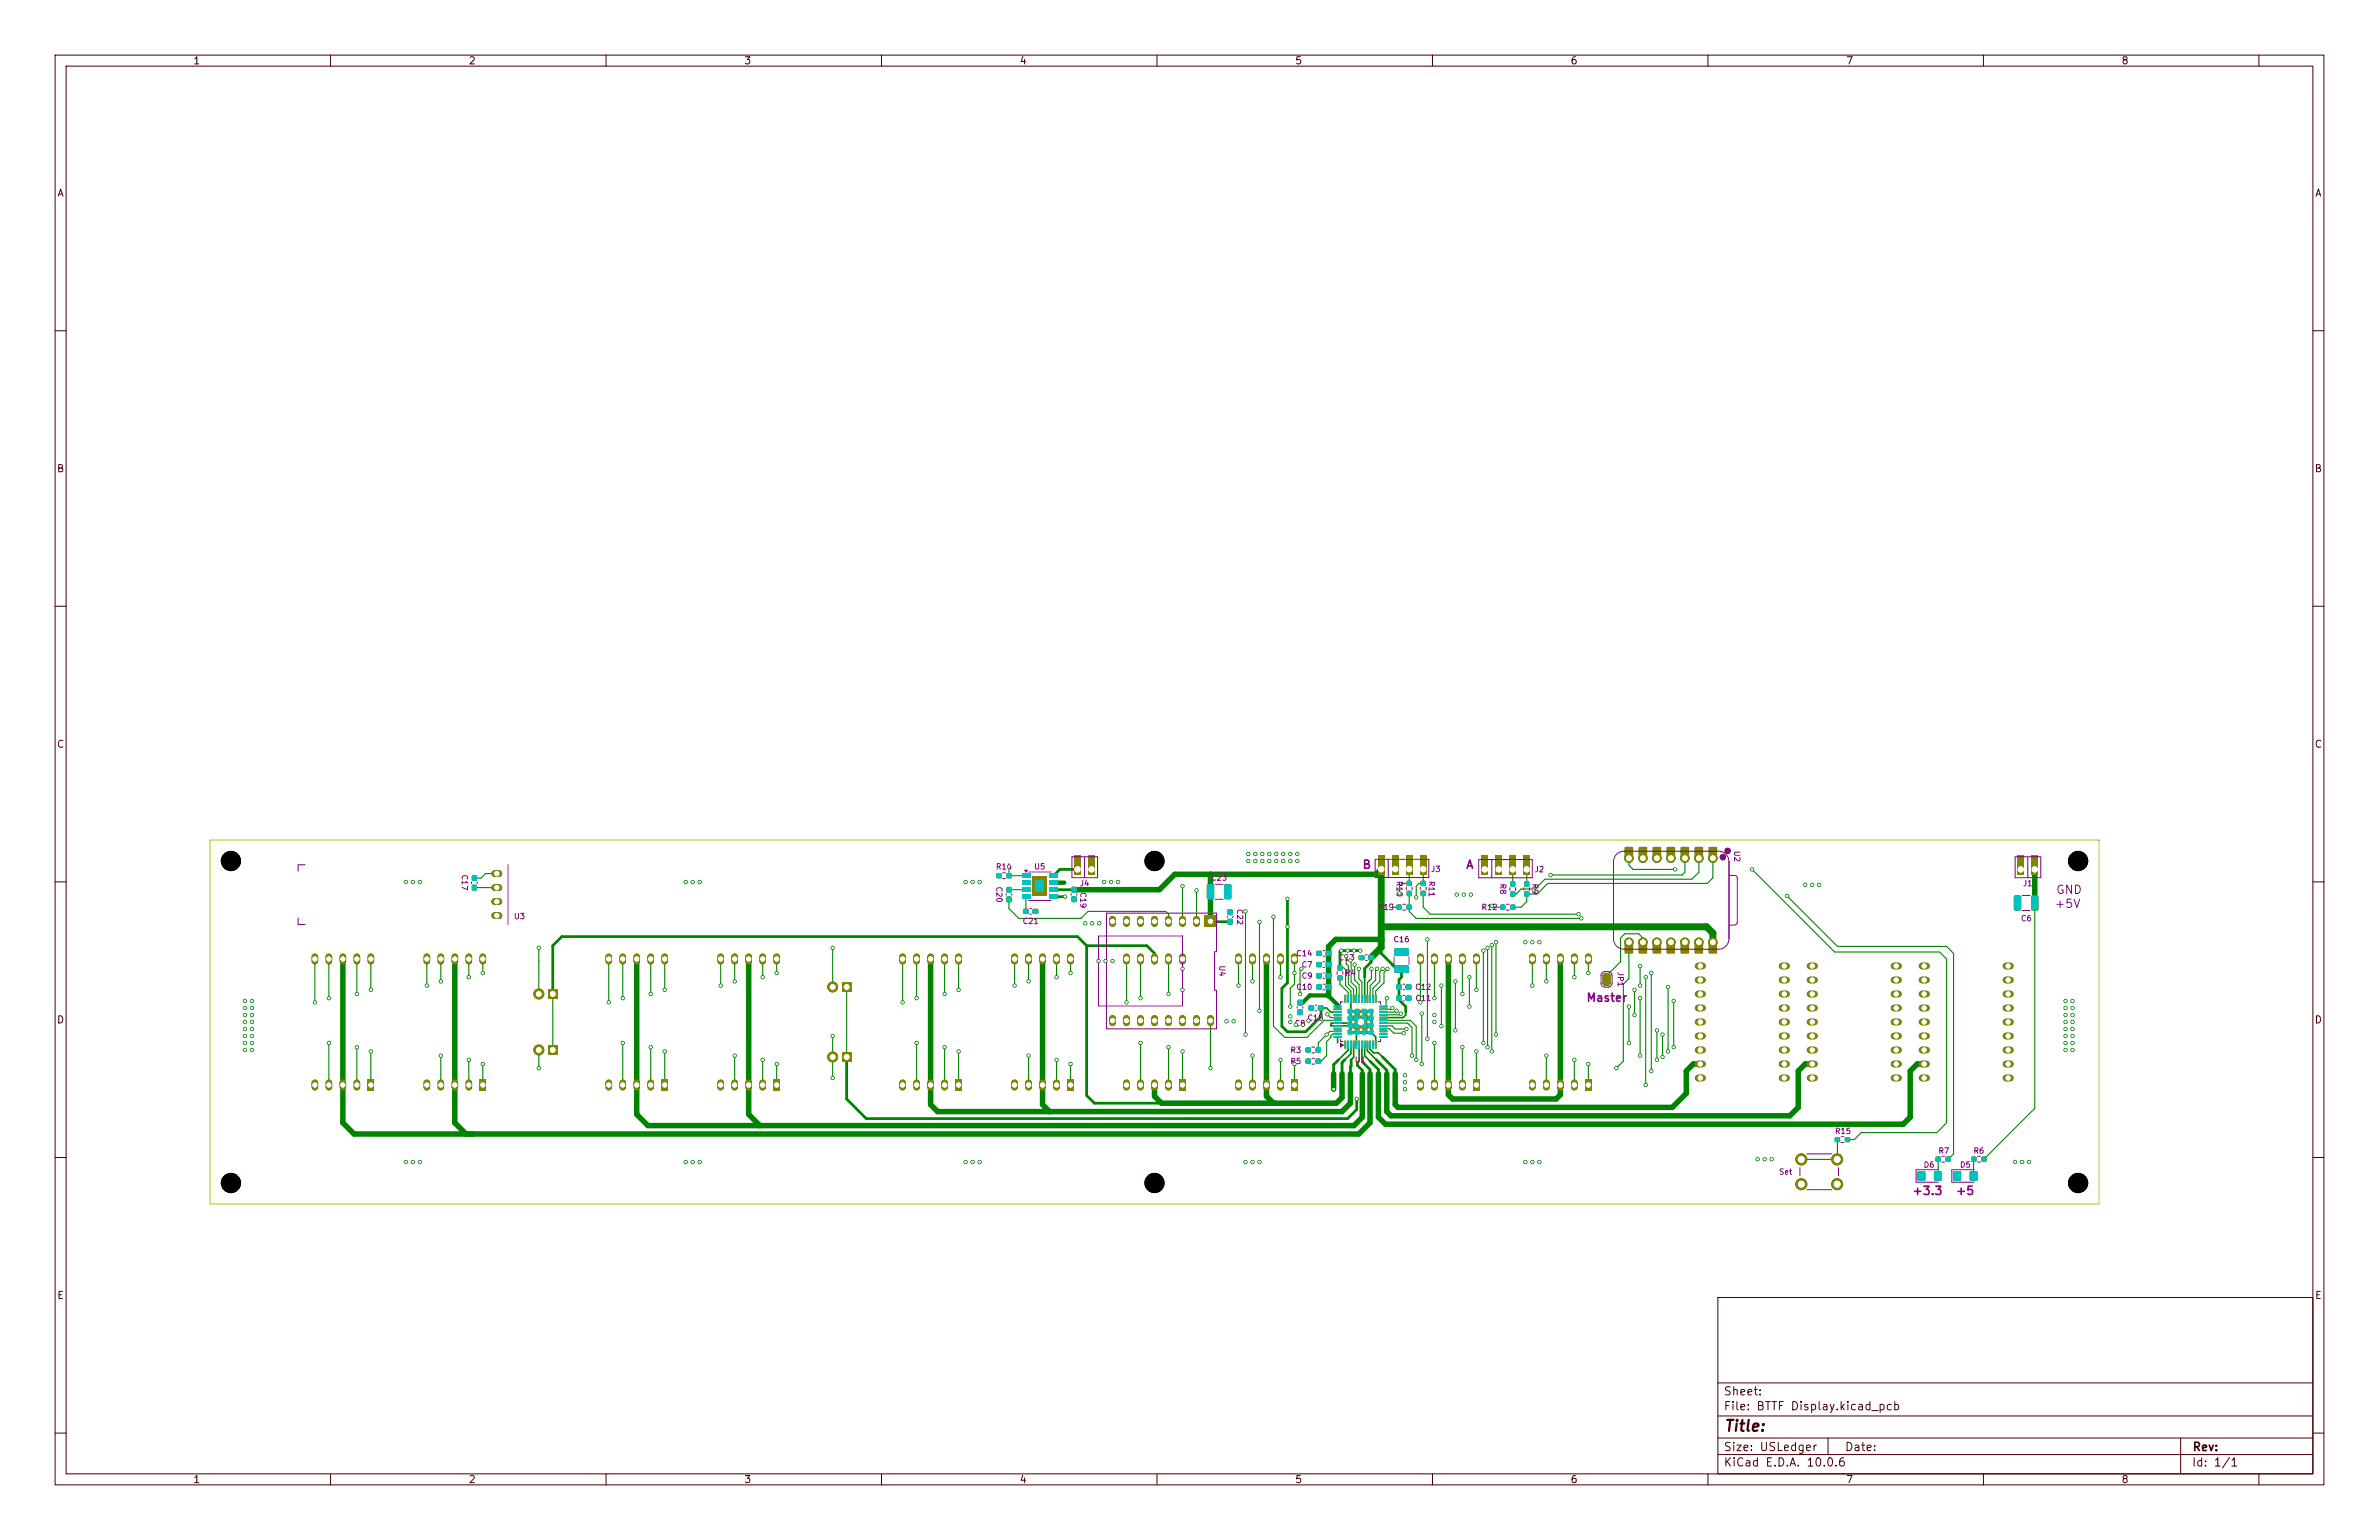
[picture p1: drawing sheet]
<svg xmlns="http://www.w3.org/2000/svg" width="432mm" height="279mm" viewBox="0 0 432 279" stroke-linecap="round" stroke-linejoin="round" font-family="sans-serif">
<defs><g id="words">
<text font-size="2" fill="#480000" x="312.8" y="260.2">Title:</text>
<g font-size="1.5" fill="#840084">
<text x="247.2" y="158">B</text>
<text x="266" y="158">A</text>
<text x="372.8" y="165.1">+5V</text>
<text x="373.1" y="162.6">GND</text>
<text x="287.8" y="182.1">Master</text>
<text x="347" y="217.2">+3.3</text>
<text x="354.9" y="217.2">+5</text>
</g>
<g font-size="1.5" fill="#480000">
<text x="312.7" y="256.2">File: BTTF Display.kicad_pcb</text>
<text x="312.7" y="253.5">Sheet:</text>
<text x="312.7" y="263.6">Size: USLedger</text>
<text x="334.7" y="263.6">Date:</text>
<text x="397.8" y="263.6">Rev:</text>
<text x="312.7" y="266.4">KiCad E.D.A. 10.0.6</text>
<text x="397.7" y="266.4">Id: 1/1</text>
</g>
<g font-size="1.3" fill="#480000">
<text x="35" y="12">1</text>
<text x="85" y="12">2</text>
<text x="135" y="12">3</text>
<text x="185" y="12">4</text>
<text x="235" y="12">5</text>
<text x="285" y="12">6</text>
<text x="335" y="12">7</text>
<text x="385" y="12">8</text>
<text x="10.3" y="36">A</text>
<text x="420.1" y="36">A</text>
<text x="10.2" y="86">B</text>
<text x="420" y="86">B</text>
<text x="10.2" y="136">C</text>
<text x="420" y="136">C</text>
<text x="10.2" y="186">D</text>
<text x="420" y="186">D</text>
<text x="10.3" y="236">E</text>
<text x="420.1" y="236">E</text>
<text x="35" y="269.4">1</text>
<text x="85" y="269.4">2</text>
<text x="135" y="269.4">3</text>
<text x="185" y="269.4">4</text>
<text x="235" y="269.4">5</text>
<text x="285" y="269.4">6</text>
<text x="335" y="269.4">7</text>
<text x="385" y="269.4">8</text>
</g>
<g font-size="1" fill="#840084">
<text x="314.5" y="154.2" transform="rotate(90 314.5 154.2)">U2</text>
<text x="83.6" y="158.6" transform="rotate(90 83.6 158.6)">C17</text>
<text x="180.6" y="160.8" transform="rotate(90 180.6 160.8)">C20</text>
<text x="180.7" y="158">R14</text>
<text x="187.6" y="158">U5</text>
<text x="195.8" y="161.8" transform="rotate(90 195.8 161.8)">C19</text>
<text x="195.9" y="161">J4</text>
<text x="219.7" y="160">C23</text>
<text x="253.2" y="159.7" transform="rotate(90 253.2 159.7)">R10</text>
<text x="259.1" y="159.7" transform="rotate(90 259.1 159.7)">R11</text>
<text x="259.6" y="158.4">J3</text>
<text x="272" y="160.2" transform="rotate(90 272 160.2)">R8</text>
<text x="277.9" y="160.2" transform="rotate(90 277.9 160.2)">R9</text>
<text x="278.4" y="158.5">J2</text>
<text x="367.1" y="161">J1</text>
<text x="93.2" y="167">U3</text>
<text x="185.5" y="167.9">C21</text>
<text x="224.3" y="164.8" transform="rotate(90 224.3 164.8)">C22</text>
<text x="250" y="165.3">R13</text>
<text x="268.8" y="165.3">R12</text>
<text x="366.7" y="167.4">C6</text>
<text x="235.2" y="173.7">C14</text>
<text x="252.8" y="171.2">C16</text>
<text x="221.1" y="175.1" transform="rotate(90 221.1 175.1)">U4</text>
<text x="235.2" y="179.8">C10</text>
<text x="236.2" y="175.8">C7</text>
<text x="236.2" y="177.8">C9</text>
<text x="242.9" y="174.5">C13</text>
<text x="244" y="177.3">R4</text>
<text x="256.8" y="179.8">C12</text>
<text x="293.4" y="176.2" transform="rotate(90 293.4 176.2)">JP1</text>
<text x="237.2" y="185.4">C15</text>
<text x="256.8" y="181.9">C11</text>
<text x="234.1" y="191.3">R3</text>
<text x="234.9" y="186.4">C8</text>
<text x="234.1" y="193.3">R5</text>
<text x="245.8" y="193">U1</text>
<text x="333" y="206">R15</text>
<text x="351.7" y="209.5">R7</text>
<text x="358.1" y="209.5">R6</text>
<text x="322.8" y="213.4">Set</text>
<text x="349.1" y="212.1">D6</text>
<text x="355.7" y="212.1">D5</text>
</g>
</g></defs>
<g fill="none" stroke="#480000" stroke-width=".18">
<path d="M10 10h411.8v259.4h-411.8zM12 12h407.8v255.4h-407.8zM60 10v2M110 10v2M160 10v2M210 10v2M260 10v2M310 10v2M360 10v2M410 10v2M10 60h2M419.8 60h2"/>
<path d="M10 110h2M419.8 110h2M10 160h2M419.8 160h2M10 210h2M419.8 210h2M311.8 235.4h108v32h-108zM10 260h2M311.8 256.9h108M311.8 250.9h108M419.8 260h2M60 267.4v2"/>
<path d="M110 267.4v2M160 267.4v2M210 267.4v2M260 267.4v2M310 267.4v2M311.8 263.9h108M311.8 260.9h108M331.8 260.9v3M360 267.4v2M395.8 260.9v6.5M410 267.4v2"/>
</g>
<path d="M214 195.9h1.2v2h-1.2z" fill="#008400"/>
<path d="M204.5 173.6v.8M207 173.6v.8M209.5 173.6v.8M212.1 173.6v.8M214.6 173.6v.8M204.5 196.5v.8M207 196.5v.8M209.5 196.5v.8M212.1 196.5v.8" fill="none" stroke="#008400" stroke-width="1.2"/>
<path d="M99.4 189.6h1.8v1.8h-1.8z" fill="#008400"/>
<circle cx="97.8" cy="190.5" r=".9" fill="#008400" stroke="#008400" stroke-width=".18"/>
<path d="M87 195.9h1.2v2h-1.2z" fill="#008400"/>
<g fill="none" stroke="#008400" stroke-width="1.2">
<path d="M77.5 173.6v.8M80 173.6v.8M82.5 173.6v.8M85.1 173.6v.8M87.6 173.6v.8M328.5 175.3h.8M328.5 177.8h.8M343.8 175.3h.8M343.8 177.8h.8M77.5 196.5v.8M80 196.5v.8M82.5 196.5v.8"/>
<path d="M85.1 196.5v.8M328.5 180.3h.8M328.5 182.9h.8M328.5 185.4h.8M328.5 188h.8M328.5 190.5h.8M328.5 193h.8M328.5 195.6h.8M343.8 180.3h.8M343.8 182.9h.8M343.8 185.4h.8M343.8 188h.8"/>
<path d="M343.8 190.5h.8M343.8 193h.8M343.8 195.6h.8"/>
</g>
<path d="M120.1 195.9h1.1v2h-1.1z" fill="#008400"/>
<path d="M110.5 173.6v.8M113 173.6v.8M115.6 173.6v.8M118.1 173.6v.8M120.6 173.6v.8M110.5 196.5v.8M113 196.5v.8M115.6 196.5v.8M118.1 196.5v.8" fill="none" stroke="#008400" stroke-width="1.2"/>
<path d="M173.4 195.9h1.2v2h-1.2z" fill="#008400"/>
<path d="M163.8 173.6v.8M166.4 173.6v.8M168.9 173.6v.8M171.4 173.6v.8M174 173.6v.8M163.8 196.5v.8M166.4 196.5v.8M168.9 196.5v.8M171.4 196.5v.8" fill="none" stroke="#008400" stroke-width="1.2"/>
<path d="M152.8 190.9h1.8v1.8h-1.8z" fill="#008400"/>
<circle cx="151.1" cy="191.8" r=".9" fill="#008400" stroke="#008400" stroke-width=".18"/>
<path d="M99.4 179.4h1.8v1.8h-1.8z" fill="#008400"/>
<circle cx="97.8" cy="180.3" r=".9" fill="#008400" stroke="#008400" stroke-width=".18"/>
<path d="M287.7 195.9h1.2v2h-1.2z" fill="#008400"/>
<path d="M278.1 173.6v.8M280.7 173.6v.8M283.2 173.6v.8M285.7 173.6v.8M288.3 173.6v.8M278.1 196.5v.8M280.7 196.5v.8M283.2 196.5v.8M285.7 196.5v.8" fill="none" stroke="#008400" stroke-width="1.2"/>
<path d="M193.7 195.9h1.2v2h-1.2z" fill="#008400"/>
<g fill="none" stroke="#008400" stroke-width="1.2">
<path d="M184.1 173.6v.8M186.7 173.6v.8M189.2 173.6v.8M191.8 173.6v.8M194.3 173.6v.8M308.2 175.3h.8M308.2 177.8h.8M323.5 175.3h.7M323.5 177.8h.7M184.1 196.5v.8M186.7 196.5v.8M189.2 196.5v.8"/>
<path d="M191.8 196.5v.8M308.2 180.3h.8M308.2 182.9h.8M308.2 185.4h.8M308.2 188h.8M308.2 190.5h.8M308.2 193h.8M308.2 195.6h.8M323.5 180.3h.7M323.5 182.9h.7M323.5 185.4h.7M323.5 188h.7"/>
<path d="M323.5 190.5h.7M323.5 193h.7M323.5 195.6h.7"/>
</g>
<path d="M234.4 195.9h1.1v2h-1.1z" fill="#008400"/>
<path d="M224.8 173.6v.8M227.3 173.6v.8M229.9 173.6v.8M232.4 173.6v.8M234.9 173.6v.8M224.8 196.5v.8M227.3 196.5v.8M229.9 196.5v.8M232.4 196.5v.8" fill="none" stroke="#008400" stroke-width="1.2"/>
<path d="M152.8 178.2h1.8v1.8h-1.8z" fill="#008400"/>
<circle cx="151.1" cy="179.1" r=".9" fill="#008400" stroke="#008400" stroke-width=".18"/>
<path d="M140.4 195.9h1.2v2h-1.2z" fill="#008400"/>
<path d="M130.8 173.6v.8M133.3 173.6v.8M135.9 173.6v.8M138.4 173.6v.8M141 173.6v.8M130.8 196.5v.8M133.3 196.5v.8M135.9 196.5v.8M138.4 196.5v.8" fill="none" stroke="#008400" stroke-width="1.2"/>
<path d="M66.7 195.9h1.2v2h-1.2z" fill="#008400"/>
<g fill="none" stroke="#008400" stroke-width="1.2">
<path d="M57.1 173.6v.8M59.7 173.6v.8M62.2 173.6v.8M64.8 173.6v.8M67.3 173.6v.8M348.8 175.3h.9M348.8 177.8h.9M364.1 175.3h.8M364.1 177.8h.8M57.1 196.5v.8M59.7 196.5v.8M62.2 196.5v.8"/>
<path d="M64.8 196.5v.8M348.8 180.3h.9M348.8 182.9h.9M348.8 185.4h.9M348.8 188h.9M348.8 190.5h.9M348.8 193h.9M348.8 195.6h.9M364.1 180.3h.8M364.1 182.9h.8M364.1 185.4h.8M364.1 188h.8"/>
<path d="M364.1 190.5h.8M364.1 193h.8M364.1 195.6h.8"/>
</g>
<path d="M267.4 195.9h1.2v2h-1.2z" fill="#008400"/>
<path d="M257.8 173.6v.8M260.3 173.6v.8M262.9 173.6v.8M265.4 173.6v.8M268 173.6v.8M257.8 196.5v.8M260.3 196.5v.8M262.9 196.5v.8M265.4 196.5v.8" fill="none" stroke="#008400" stroke-width="1.2"/>
<g fill="#008400">
<path d="M240.7 178.7h.9v.8h-.9z"/>
<path d="M239 178.7h.9v.8h-.9z"/>
<path d="M182.7 162.7h.8v.9h-.8z"/>
<path d="M182.7 161h.8v.9h-.8z"/>
<path d="M255.4 164.2h.8v.8h-.8z"/>
<path d="M253.5 164.2h.9v.8h-.9z"/>
<path d="M253.5 180.7h.9v.8h-.9z"/>
<path d="M255.2 180.7h.9v.8h-.9z"/>
<path d="M238.9 192.1h.8v.8h-.8z"/>
<path d="M237 192.1h.9v.8h-.9z"/>
<path d="M240.7 172.6h.9v.8h-.9z"/>
<path d="M239 172.6h.9v.8h-.9z"/>
<path d="M359.7 209.9h.8v.8h-.8z"/>
<path d="M357.8 209.9h.9v.8h-.9z"/>
<path d="M240.7 174.6h.9v.8h-.9z"/>
<path d="M239 174.6h.9v.8h-.9z"/>
<path d="M257.9 159.9h.8v.8h-.8z"/>
<path d="M257.9 161.7h.8v.8h-.8z"/>
<path d="M255.4 159.9h.8v.8h-.8z"/>
<path d="M255.4 161.7h.8v.8h-.8z"/>
<path d="M368.7 162.6l1-.1 .3 .1v2.3l-.2 .3h-.9l-.2-.2z"/>
<path d="M365.6 162.6l1-.1 .2 .1 .1 2.3-.2 .3h-.9l-.3-.2z"/>
<path d="M194.5 160.9h.9v1h-.9z"/>
<path d="M194.5 162.7h.9v.9h-.9z"/>
<path d="M187.5 164.9h.9v.9h-.9z"/>
<path d="M185.7 164.9h1v.9h-1z"/>
<path d="M354.6 212.6h1.3v1.6h-1.3z"/>
<path d="M357.6 212.6h1.3v1.6h-1.3z"/>
<path d="M253.5 178.7h.9v.8h-.9z"/>
<path d="M255.2 178.7h.9v.8h-.9z"/>
<path d="M222.9 166.8h.8v.9h-.8z"/>
<path d="M222.9 165h.8v1h-.8z"/>
<path d="M85.7 160.6h.8v.9h-.8z"/>
<path d="M85.7 158.8h.8v1h-.8z"/>
<path d="M218.7 166.2h2v2h-2z"/>
</g>
<g fill="none" stroke="#008400" stroke-width="1.2">
<path d="M201.9 166.8v.8M204.5 166.8v.8M207 166.8v.8M209.5 166.8v.8M212.1 166.8v.8M214.6 166.8v.8M217.2 166.8v.8M201.9 184.8v.8M204.5 184.8v.8M207 184.8v.8M209.5 184.8v.8M212.1 184.8v.8"/>
<path d="M214.6 184.8v.8M217.2 184.8v.8M219.7 184.8v.8"/>
</g>
<g fill="#008400" stroke="#008400" stroke-width=".18">
<circle cx="333.5" cy="214.8" r="1"/>
<circle cx="327" cy="214.8" r="1"/>
<circle cx="333.5" cy="210.3" r="1"/>
<circle cx="327" cy="210.3" r="1"/>
</g>
<g fill="#008400">
<path d="M182.7 158.5h.9v.8h-.9z"/>
<path d="M180.9 158.5h.8v.8h-.8z"/>
<path d="M290.9 176.7l.4-.2 .7 .1 .3 .2v.7h-1.5z"/>
<path d="M290.8 177.8h1.5v.7l-.4 .3h-.7l-.3-.3z"/>
<path d="M242.8 177h.8v.8h-.8z"/>
<path d="M242.8 175.2h.8v.8h-.8z"/>
<path d="M253.1 175.3l2.5-.1 .1 .2v1l-.2 .1h-2.3l-.2-.2z"/>
<path d="M253.1 172.1h2.5l.1 .2v.9l-.2 .2h-2.3l-.2-.3z"/>
<path d="M274.2 164.2h.8v.8h-.8z"/>
<path d="M272.3 164.2h.9v.8h-.9z"/>
<path d="M268.9 155.2h1.2v3.5h-1.2z"/>
<path d="M271.4 155.2h1.3v3.5h-1.3z"/>
<path d="M273.9 155.2h1.3v3.5h-1.3z"/>
<path d="M276.5 155.2h1.2v3.5h-1.2z"/>
<path d="M368.7 155.2h1.3v3.5h-1.3z"/>
<path d="M366.1 155.2h1.3v3.5h-1.3z"/>
<path d="M348.1 212.6h1.3v1.6h-1.3z"/>
<path d="M351.1 212.6h1.3v1.6h-1.3z"/>
<path d="M239.3 182.5h.9v.8h-.9z"/>
<path d="M237.5 182.5h1v.8h-1z"/>
<path d="M197.5 155.2h1.3v3.5h-1.3z"/>
<path d="M194.9 155.2h1.3v3.5h-1.3z"/>
<path d="M238.9 190.1h.8v.8h-.8z"/>
<path d="M237 190.1h.9v.8h-.9z"/>
<path d="M353.2 209.9h.8v.8h-.8z"/>
<path d="M351.4 209.9h.8v.8h-.8z"/>
<path d="M333.1 206.4h.8v.8h-.8z"/>
<path d="M334.9 206.4h.8v.8h-.8z"/>
<path d="M240.7 176.6h.9v.8h-.9z"/>
<path d="M239 176.6h.9v.8h-.9z"/>
<path d="M250.1 155.2h1.2v3.5h-1.2z"/>
<path d="M252.6 155.2h1.3v3.5h-1.3z"/>
<path d="M255.1 155.2h1.3v3.5h-1.3z"/>
<path d="M257.7 155.2h1.3v3.5h-1.3z"/>
</g>
<path d="M89.8 158.5h.8M89.8 161h.8M89.8 163.6h.8M89.8 166.1h.8" fill="none" stroke="#008400" stroke-width="1.2"/>
<g fill="#008400">
<path d="M185.5 158.5h1.5v.8h-1.5z"/>
<path d="M185.5 159.7h1.5v.8h-1.5z"/>
<path d="M185.5 161h1.5v.8h-1.5z"/>
<path d="M185.5 162.3h1.5v.8h-1.5z"/>
<path d="M190.5 162.3h1.5v.8h-1.5z"/>
<path d="M190.5 161h1.5v.8h-1.5z"/>
<path d="M190.5 159.7h1.5v.8h-1.5z"/>
<path d="M190.5 158.5h1.5v.8h-1.5z"/>
<path d="M187.4 159h2.6v3.5h-2.6z"/>
<path d="M235.6 181.4h.8v1h-.8z"/>
<path d="M235.6 183.2h.8v.9h-.8z"/>
<path d="M219.1 160.5l1-.1 .3 .2v2.3l-.2 .2h-.9l-.2-.1z"/>
<path d="M222.2 160.5l1-.1 .3 .2v2.3l-.2 .2h-.9l-.2-.1z"/>
<path d="M274.2 160h.8v.8h-.8z"/>
<path d="M274.2 161.8h.8v.8h-.8z"/>
<path d="M244.1 188.8l.2 .1v1.4l-.3-.1z"/>
<path d="M244.6 188.8l.2 .1v1.4l-.3-.1z"/>
<path d="M245.1 188.8l.2 .1v1.4l-.3-.1z"/>
<path d="M245.6 188.8l.2 .1v1.4l-.3-.1z"/>
<path d="M246.1 188.8l.2 .1v1.4l-.3-.1z"/>
<path d="M246.6 188.8l.2 .1v1.4l-.3-.1z"/>
<path d="M247.1 188.8l.2 .1v1.4l-.3-.1z"/>
<path d="M247.6 188.8l.2 .1v1.4l-.3-.1z"/>
<path d="M248.1 188.8l.2 .1v1.4l-.3-.1z"/>
<path d="M248.6 188.8l.2 .1v1.4l-.3-.1z"/>
<path d="M249.1 188.8l.2 .1v1.4l-.3-.1z"/>
<path d="M249.6 188.8l.2 .1v1.4l-.3-.1z"/>
<path d="M250.4 188h1.4v.2l-1.4 .1z"/>
<path d="M250.4 187.5h1.4v.2l-1.4 .1z"/>
<path d="M250.4 187h1.4v.2l-1.4 .1z"/>
<path d="M250.4 186.5h1.4v.2l-1.4 .1z"/>
<path d="M250.4 186h1.4v.2l-1.4 .1z"/>
<path d="M250.4 185.5h1.4v.2l-1.4 .1z"/>
<path d="M250.4 185h1.4v.2l-1.4 .1z"/>
<path d="M250.4 184.5h1.4v.2l-1.4 .1z"/>
<path d="M250.4 184h1.4v.2l-1.4 .1z"/>
<path d="M250.4 183.5h1.4v.2l-1.4 .1z"/>
<path d="M250.4 183h1.4v.2l-1.4 .1z"/>
<path d="M250.4 182.5h1.4v.2l-1.4 .1z"/>
<path d="M249.6 180.5h.2v1.4h-.3z"/>
<path d="M249.1 180.5h.2v1.4h-.3z"/>
<path d="M248.6 180.5h.2v1.4h-.3z"/>
<path d="M248.1 180.5h.2v1.4h-.3z"/>
<path d="M247.6 180.5h.2v1.4h-.3z"/>
<path d="M247.1 180.5h.2v1.4h-.3z"/>
<path d="M246.6 180.5h.2v1.4h-.3z"/>
<path d="M246.1 180.5h.2v1.4h-.3z"/>
<path d="M245.6 180.5h.2v1.4h-.3z"/>
<path d="M245.1 180.5h.2v1.4h-.3z"/>
<path d="M244.6 180.5h.2v1.4h-.3z"/>
<path d="M244.1 180.5h.2v1.4h-.3z"/>
<path d="M242.1 182.5h1.3l.1 .2-1.4 .1z"/>
<path d="M242.1 183h1.3l.1 .2-1.4 .1z"/>
<path d="M242.1 183.5h1.3l.1 .2-1.4 .1z"/>
<path d="M242.1 184h1.3l.1 .2-1.4 .1z"/>
<path d="M242.1 184.5h1.3l.1 .2-1.4 .1z"/>
<path d="M242.1 185h1.3l.1 .2-1.4 .1z"/>
<path d="M242.1 185.5h1.3l.1 .2-1.4 .1z"/>
<path d="M242.1 186h1.3l.1 .2-1.4 .1z"/>
<path d="M242.1 186.5h1.3l.1 .2-1.4 .1z"/>
<path d="M242.1 187h1.3l.1 .2-1.4 .1z"/>
<path d="M242.1 187.5h1.3l.1 .2-1.4 .1z"/>
<path d="M242.1 188h1.3l.1 .2-1.4 .1z"/>
<path d="M244.8 183.3h4.2v4.2h-4.2z"/>
<path d="M310.2 153.7h1.4v2.4l-1.5-.1z"/>
</g>
<circle cx="310.9" cy="155.7" r=".76" fill="#008400" stroke="#008400" stroke-width=".18"/>
<path d="M307.6 153.7h1.5l-.1 2.4-1.4-.1z" fill="#008400"/>
<circle cx="308.4" cy="155.7" r=".76" fill="#008400" stroke="#008400" stroke-width=".18"/>
<path d="M305.1 153.7h1.5l-.1 2.4-1.4-.1z" fill="#008400"/>
<circle cx="305.8" cy="155.7" r=".76" fill="#008400" stroke="#008400" stroke-width=".18"/>
<path d="M302.6 153.7h1.4l-.1 2.4-1.4-.1z" fill="#008400"/>
<circle cx="303.3" cy="155.7" r=".76" fill="#008400" stroke="#008400" stroke-width=".18"/>
<path d="M300 153.7h1.5l-.1 2.4-1.4-.1z" fill="#008400"/>
<circle cx="300.7" cy="155.7" r=".76" fill="#008400" stroke="#008400" stroke-width=".18"/>
<path d="M297.5 153.7h1.4v2.4l-1.5-.1z" fill="#008400"/>
<circle cx="298.2" cy="155.7" r=".76" fill="#008400" stroke="#008400" stroke-width=".18"/>
<path d="M294.9 153.7h1.5l-.1 2.4-1.4-.1z" fill="#008400"/>
<g fill="#008400" stroke="#008400" stroke-width=".18">
<circle cx="295.7" cy="155.7" r=".76"/>
<circle cx="295.7" cy="170.9" r=".76"/>
</g>
<path d="M294.9 170.6l1.5 .1-.1 2.3-1.4-.1z" fill="#008400"/>
<circle cx="298.2" cy="170.9" r=".76" fill="#008400" stroke="#008400" stroke-width=".18"/>
<path d="M297.5 170.6l1.4 .1v2.3l-1.5-.1z" fill="#008400"/>
<circle cx="300.7" cy="170.9" r=".76" fill="#008400" stroke="#008400" stroke-width=".18"/>
<path d="M300 170.6l1.5 .1-.1 2.3-1.4-.1z" fill="#008400"/>
<circle cx="303.3" cy="170.9" r=".76" fill="#008400" stroke="#008400" stroke-width=".18"/>
<path d="M302.6 170.6l1.4 .1-.1 2.3-1.4-.1z" fill="#008400"/>
<circle cx="305.8" cy="170.9" r=".76" fill="#008400" stroke="#008400" stroke-width=".18"/>
<path d="M305.1 170.6l1.5 .1-.1 2.3-1.4-.1z" fill="#008400"/>
<circle cx="308.4" cy="170.9" r=".76" fill="#008400" stroke="#008400" stroke-width=".18"/>
<path d="M307.6 170.6l1.5 .1-.1 2.3-1.4-.1z" fill="#008400"/>
<circle cx="310.9" cy="170.9" r=".76" fill="#008400" stroke="#008400" stroke-width=".18"/>
<g fill="#008400">
<path d="M310.2 170.6l1.4 .1v2.3l-1.5-.1z"/>
<path d="M248.4 173.3h.9v.8h-.9z"/>
<path d="M246.7 173.3h.9v.8h-.9z"/>
<path d="M276.7 160h.8v.8h-.8z"/>
<path d="M276.7 161.8h.8v.8h-.8z"/>
</g>
<g fill="#008400" stroke="#008400" stroke-width=".18">
<circle cx="67.3" cy="190.8" r=".3"/>
<circle cx="302.8" cy="190.8" r=".3"/>
<circle cx="248.9" cy="175.8" r=".3"/>
<circle cx="268" cy="190.8" r=".3"/>
<circle cx="270.8" cy="171.5" r=".3"/>
<circle cx="302.8" cy="179.1" r=".3"/>
<circle cx="120.7" cy="190.8" r=".3"/>
<circle cx="270.8" cy="190.8" r=".3"/>
<circle cx="214.6" cy="190.8" r=".3"/>
<circle cx="174" cy="190.8" r=".3"/>
<circle cx="212.1" cy="190" r=".3"/>
<circle cx="270" cy="190" r=".3"/>
<circle cx="270" cy="172" r=".3"/>
<circle cx="64.8" cy="190" r=".3"/>
<circle cx="249.9" cy="175.8" r=".3"/>
<circle cx="171.5" cy="190" r=".3"/>
<circle cx="118.1" cy="190" r=".3"/>
<circle cx="265.4" cy="190" r=".3"/>
<circle cx="303.8" cy="190" r=".3"/>
<circle cx="303.8" cy="181.6" r=".3"/>
<circle cx="260.4" cy="189.2" r=".3"/>
<circle cx="269.2" cy="172.5" r=".3"/>
<circle cx="295.7" cy="189.2" r=".3"/>
<circle cx="207" cy="189.2" r=".3"/>
<circle cx="269.2" cy="189.2" r=".3"/>
<circle cx="295.7" cy="182.6" r=".3"/>
<circle cx="59.7" cy="189.2" r=".3"/>
<circle cx="166.4" cy="189.2" r=".3"/>
<circle cx="251" cy="175.8" r=".3"/>
<circle cx="113" cy="189.2" r=".3"/>
<circle cx="163.8" cy="181.9" r=".3"/>
<circle cx="204.5" cy="181.9" r=".3"/>
<circle cx="57.2" cy="181.9" r=".3"/>
<circle cx="251.8" cy="175.8" r=".3"/>
<circle cx="110.5" cy="181.9" r=".3"/>
<circle cx="257.8" cy="181.9" r=".3"/>
<circle cx="59.7" cy="181.1" r=".3"/>
<circle cx="113" cy="181.1" r=".3"/>
<circle cx="251.7" cy="181.1" r=".3"/>
<circle cx="207" cy="181.1" r=".3"/>
<circle cx="260.4" cy="181.1" r=".3"/>
<circle cx="166.4" cy="181.1" r=".3"/>
<circle cx="265.4" cy="180.3" r=".3"/>
<circle cx="246.6" cy="175.8" r=".3"/>
<circle cx="212.1" cy="180.3" r=".3"/>
<circle cx="118.1" cy="180.3" r=".3"/>
<circle cx="64.8" cy="180.3" r=".3"/>
<circle cx="236.2" cy="175.8" r=".3"/>
<circle cx="236" cy="180.3" r=".3"/>
<circle cx="171.5" cy="180.3" r=".3"/>
<circle cx="296.7" cy="179.6" r=".3"/>
<circle cx="214.6" cy="175.8" r=".3"/>
<circle cx="174" cy="179.6" r=".3"/>
<circle cx="214.6" cy="179.6" r=".3"/>
<circle cx="296.7" cy="184.2" r=".3"/>
<circle cx="120.7" cy="179.6" r=".3"/>
<circle cx="268" cy="179.6" r=".3"/>
<circle cx="67.3" cy="179.6" r=".3"/>
<circle cx="245.9" cy="175" r=".3"/>
<circle cx="301.8" cy="191.8" r=".3"/>
<circle cx="97.8" cy="193.8" r=".3"/>
<circle cx="271.5" cy="170.9" r=".3"/>
<circle cx="151.1" cy="188" r=".3"/>
<circle cx="151.1" cy="195.6" r=".3"/>
<circle cx="271.5" cy="187.7" r=".3"/>
<circle cx="301.8" cy="187.7" r=".3"/>
<circle cx="244.3" cy="173.5" r=".3"/>
<circle cx="141" cy="193" r=".3"/>
<circle cx="87.6" cy="193" r=".3"/>
<circle cx="235" cy="193" r=".3"/>
<circle cx="288.3" cy="193" r=".3"/>
<circle cx="254.3" cy="183.9" r=".3"/>
<circle cx="258.1" cy="183.9" r=".3"/>
<circle cx="194.3" cy="193" r=".3"/>
<circle cx="258.1" cy="193" r=".3"/>
<circle cx="85.1" cy="192.3" r=".3"/>
<circle cx="257" cy="192.3" r=".3"/>
<circle cx="300.7" cy="186.9" r=".3"/>
<circle cx="191.8" cy="192.3" r=".3"/>
<circle cx="138.4" cy="192.3" r=".3"/>
<circle cx="300.7" cy="192.3" r=".3"/>
<circle cx="285.8" cy="192.3" r=".3"/>
<circle cx="232.4" cy="192.3" r=".3"/>
<circle cx="80" cy="191.5" r=".3"/>
<circle cx="297.7" cy="191.5" r=".3"/>
<circle cx="297.7" cy="181.1" r=".3"/>
<circle cx="227.3" cy="191.5" r=".3"/>
<circle cx="186.7" cy="191.5" r=".3"/>
<circle cx="133.4" cy="191.5" r=".3"/>
<circle cx="280.7" cy="191.5" r=".3"/>
<circle cx="256.3" cy="191.5" r=".3"/>
<circle cx="297.7" cy="175.3" r=".3"/>
<circle cx="261.6" cy="178.8" r=".3"/>
<circle cx="297.7" cy="178.8" r=".3"/>
<circle cx="261.6" cy="186.2" r=".3"/>
<circle cx="184.2" cy="178.8" r=".3"/>
<circle cx="255.3" cy="186.7" r=".3"/>
<circle cx="224.8" cy="178.8" r=".3"/>
<circle cx="278.1" cy="178.8" r=".3"/>
<circle cx="130.8" cy="178.8" r=".3"/>
<circle cx="77.5" cy="178.8" r=".3"/>
<circle cx="280.7" cy="178.1" r=".3"/>
<circle cx="186.7" cy="178.1" r=".3"/>
<circle cx="133.4" cy="178.1" r=".3"/>
<circle cx="227.3" cy="178.1" r=".3"/>
<circle cx="264.2" cy="186.9" r=".3"/>
<circle cx="80" cy="178.1" r=".3"/>
<circle cx="254.8" cy="187.5" r=".3"/>
<circle cx="264.2" cy="178.1" r=".3"/>
<circle cx="298.7" cy="177.3" r=".3"/>
<circle cx="285.8" cy="177.3" r=".3"/>
<circle cx="138.4" cy="177.3" r=".3"/>
<circle cx="266.7" cy="177.3" r=".3"/>
<circle cx="253.5" cy="183.4" r=".3"/>
<circle cx="232.4" cy="177.3" r=".3"/>
<circle cx="266.7" cy="182.6" r=".3"/>
<circle cx="298.7" cy="196.9" r=".3"/>
<circle cx="85.1" cy="177.3" r=".3"/>
<circle cx="191.8" cy="177.3" r=".3"/>
<circle cx="234.2" cy="182.6" r=".3"/>
<circle cx="194.3" cy="176.5" r=".3"/>
<circle cx="299.7" cy="194.3" r=".3"/>
<circle cx="252.7" cy="182.9" r=".3"/>
<circle cx="141" cy="176.5" r=".3"/>
<circle cx="299.7" cy="176.5" r=".3"/>
<circle cx="87.6" cy="176.5" r=".3"/>
<circle cx="235" cy="176.5" r=".3"/>
<circle cx="288.3" cy="176.5" r=".3"/>
<circle cx="245.1" cy="174.2" r=".3"/>
<circle cx="259.1" cy="170.4" r=".3"/>
<circle cx="259.1" cy="188.5" r=".3"/>
<circle cx="97.8" cy="172" r=".3"/>
<circle cx="151.1" cy="172" r=".3"/>
<circle cx="233.7" cy="168.1" r=".3"/>
<circle cx="252.5" cy="164.3" r=".3"/>
<circle cx="324.4" cy="162.6" r=".3"/>
<circle cx="233.7" cy="163.1" r=".3"/>
<circle cx="270.8" cy="164.3" r=".3"/>
<circle cx="231.1" cy="166.3" r=".3"/>
<circle cx="242.1" cy="197.6" r=".3"/>
<circle cx="246.3" cy="199.4" r=".3"/>
<circle cx="202.9" cy="160" r=".3"/>
<circle cx="124.5" cy="160" r=".3"/>
<circle cx="237.5" cy="185.2" r=".3"/>
<circle cx="276.9" cy="170.9" r=".3"/>
<circle cx="260.4" cy="184.2" r=".3"/>
<circle cx="247" cy="184" r=".3"/>
<circle cx="45.7" cy="189.2" r=".3"/>
<circle cx="226.6" cy="154.9" r=".3"/>
<circle cx="44.5" cy="181.6" r=".3"/>
<circle cx="44.5" cy="190.5" r=".3"/>
<circle cx="177.8" cy="160" r=".3"/>
<circle cx="247" cy="185.4" r=".8"/>
<circle cx="374.9" cy="190.5" r=".3"/>
<circle cx="374.9" cy="189.2" r=".3"/>
<circle cx="44.5" cy="184.2" r=".3"/>
<circle cx="368.3" cy="210.8" r=".3"/>
<circle cx="248.4" cy="184" r=".3"/>
<circle cx="374.9" cy="182.9" r=".3"/>
<circle cx="176.5" cy="160" r=".3"/>
<circle cx="226.6" cy="156.2" r=".3"/>
<circle cx="230.4" cy="156.2" r=".3"/>
<circle cx="45.7" cy="190.5" r=".3"/>
<circle cx="44.5" cy="189.2" r=".3"/>
<circle cx="177.8" cy="210.8" r=".3"/>
<circle cx="176.5" cy="210.8" r=".3"/>
<circle cx="226.1" cy="210.8" r=".3"/>
<circle cx="376.2" cy="186.7" r=".3"/>
<circle cx="278.1" cy="210.8" r=".3"/>
<circle cx="245.6" cy="186.8" r=".3"/>
<circle cx="255" cy="195.1" r=".3"/>
<circle cx="232.9" cy="154.9" r=".3"/>
<circle cx="199.4" cy="174.4" r=".3"/>
<circle cx="227.3" cy="210.8" r=".3"/>
<circle cx="125.7" cy="160" r=".3"/>
<circle cx="124.5" cy="210.8" r=".3"/>
<circle cx="246.9" cy="172.5" r=".3"/>
<circle cx="234.2" cy="154.9" r=".3"/>
<circle cx="44.5" cy="182.9" r=".3"/>
<circle cx="279.4" cy="170.9" r=".3"/>
<circle cx="199.5" cy="167.5" r=".3"/>
<circle cx="327.7" cy="160.5" r=".3"/>
<circle cx="125.7" cy="210.8" r=".3"/>
<circle cx="374.9" cy="186.7" r=".3"/>
<circle cx="255" cy="196.3" r=".3"/>
<circle cx="376.2" cy="181.6" r=".3"/>
<circle cx="374.9" cy="184.2" r=".3"/>
<circle cx="45.7" cy="182.9" r=".3"/>
<circle cx="229.1" cy="154.9" r=".3"/>
<circle cx="376.2" cy="190.5" r=".3"/>
<circle cx="234.2" cy="185.4" r=".3"/>
<circle cx="319" cy="210.3" r=".3"/>
<circle cx="45.7" cy="186.7" r=".3"/>
<circle cx="175.3" cy="210.8" r=".3"/>
<circle cx="231.6" cy="154.9" r=".3"/>
<circle cx="44.5" cy="186.7" r=".3"/>
<circle cx="376.2" cy="188" r=".3"/>
<circle cx="44.5" cy="188" r=".3"/>
<circle cx="248.4" cy="185.4" r=".3"/>
<circle cx="73.7" cy="160" r=".3"/>
<circle cx="222.6" cy="185.3" r=".3"/>
<circle cx="243.5" cy="172.5" r=".3"/>
<circle cx="321.6" cy="210.3" r=".3"/>
<circle cx="223.9" cy="185.3" r=".3"/>
<circle cx="367" cy="210.8" r=".3"/>
<circle cx="76.2" cy="160" r=".3"/>
<circle cx="376.2" cy="182.9" r=".3"/>
<circle cx="374.9" cy="181.6" r=".3"/>
<circle cx="175.3" cy="160" r=".3"/>
<circle cx="376.2" cy="184.2" r=".3"/>
<circle cx="374.9" cy="185.4" r=".3"/>
<circle cx="330.2" cy="160.5" r=".3"/>
<circle cx="45.7" cy="181.6" r=".3"/>
<circle cx="247" cy="186.8" r=".3"/>
<circle cx="320.3" cy="210.3" r=".3"/>
<circle cx="197" cy="167.5" r=".3"/>
<circle cx="200.4" cy="160" r=".3"/>
<circle cx="244.6" cy="172.5" r=".3"/>
<circle cx="235.5" cy="154.9" r=".3"/>
<circle cx="231.6" cy="156.2" r=".3"/>
<circle cx="260.4" cy="185.4" r=".3"/>
<circle cx="76.2" cy="210.8" r=".3"/>
<circle cx="227.8" cy="156.2" r=".3"/>
<circle cx="127" cy="210.8" r=".3"/>
<circle cx="245.7" cy="172.5" r=".3"/>
<circle cx="376.2" cy="189.2" r=".3"/>
<circle cx="245.6" cy="185.4" r=".3"/>
<circle cx="276.9" cy="210.8" r=".3"/>
<circle cx="235.5" cy="156.2" r=".3"/>
<circle cx="198.2" cy="167.5" r=".3"/>
<circle cx="236.5" cy="185.9" r=".3"/>
<circle cx="248.4" cy="186.8" r=".3"/>
<circle cx="234.2" cy="184.4" r=".3"/>
<circle cx="45.7" cy="184.2" r=".3"/>
<circle cx="230.4" cy="154.9" r=".3"/>
<circle cx="265.7" cy="162.3" r=".3"/>
<circle cx="245.6" cy="184" r=".3"/>
<circle cx="255" cy="197.6" r=".3"/>
<circle cx="229.1" cy="156.2" r=".3"/>
<circle cx="44.5" cy="185.4" r=".3"/>
<circle cx="201.9" cy="174.4" r=".3"/>
<circle cx="278.1" cy="170.9" r=".3"/>
<circle cx="74.9" cy="210.8" r=".3"/>
<circle cx="328.9" cy="160.5" r=".3"/>
<circle cx="45.7" cy="185.4" r=".3"/>
<circle cx="376.2" cy="185.4" r=".3"/>
<circle cx="228.6" cy="210.8" r=".3"/>
<circle cx="279.4" cy="210.8" r=".3"/>
<circle cx="267" cy="162.3" r=".3"/>
<circle cx="235.2" cy="185.9" r=".3"/>
<circle cx="127" cy="160" r=".3"/>
<circle cx="232.9" cy="156.2" r=".3"/>
<circle cx="234.2" cy="156.2" r=".3"/>
<circle cx="374.9" cy="188" r=".3"/>
<circle cx="45.7" cy="188" r=".3"/>
<circle cx="73.7" cy="210.8" r=".3"/>
<circle cx="264.4" cy="162.3" r=".3"/>
<circle cx="200.7" cy="174.4" r=".3"/>
<circle cx="74.9" cy="160" r=".3"/>
<circle cx="201.7" cy="160" r=".3"/>
<circle cx="365.8" cy="210.8" r=".3"/>
<circle cx="227.8" cy="154.9" r=".3"/>
<circle cx="228.6" cy="183.4" r=".3"/>
<circle cx="228.6" cy="167.3" r=".3"/>
<circle cx="240.9" cy="184" r=".3"/>
<circle cx="287" cy="166.6" r=".3"/>
<circle cx="257" cy="162.8" r=".3"/>
<circle cx="217.2" cy="161.5" r=".3"/>
<circle cx="286.5" cy="165.9" r=".3"/>
<circle cx="214.6" cy="160.8" r=".3"/>
<circle cx="254" cy="162.1" r=".3"/>
<circle cx="293.4" cy="193.8" r=".3"/>
<circle cx="219.7" cy="193.8" r=".3"/>
<circle cx="281.4" cy="158.8" r=".3"/>
<circle cx="183.1" cy="157.2" r=".3"/>
<circle cx="193.3" cy="162.7" r=".3"/>
<circle cx="240.8" cy="187.7" r=".3"/>
<circle cx="226.1" cy="187.7" r=".3"/>
<circle cx="226.1" cy="165.4" r=".3"/>
<circle cx="304" cy="157.7" r=".3"/>
<circle cx="318" cy="157.7" r=".3"/>
</g>
<g fill="none" stroke="#008400" stroke-width=".2">
<path d="M90.2 158.5h-2.1l-.8 .8h-1.2M183.1 157.2v1.7h3.1M255.8 157.7v2.6h-1.3l-.5 .5v1.3M258.3 157.7v2.6h-.7l-.6 .5v2M274.6 157.7v2.7M277.1 157.7v2.7M295.7 155.7v1.3l.7 .7h7.6M305.8 155.7v2.5l-.5 .6h-23.9M308.4 155.7v2.5l-1.3 1.3h-26.7l-1.8 1.8h-2.5l-.9 .9h-.6M310.9 155.7v3.6l-1 1h-29l-1.9 1.9h-1.9v1.4l-1 1h-1.5M318 157.7l15 15h19l1.3 1.3v29.7l-1.8 1.8h-13.7l-1.3 1.3h-1.2M57.1 174v7.9"/>
<path d="M59.7 174v7.1M64.8 174v6.3M67.3 174v5.6M77.5 174v4.8M80 174v4.1M85.1 174v3.3M86.1 161h4.1M87.6 174v2.5M97.8 172v8.3M97.8 174.2h.1M110.5 174v7.9M113 174v7.1"/>
<path d="M118.1 174v6.3M120.6 174v5.6M130.8 174v4.8M133.3 174v4.1M138.4 174v3.3M141 174v2.5M151.1 172v7.1M153.7 179.1v12.7M163.8 174v7.9M166.4 174v7.1M171.4 174v6.3M174 174v5.6"/>
<path d="M183.1 163.2v1.6l1.8 1.8h11.3l1.3-1.2h14.1l.5 .5v1.3M183.1 161.4h3.1M184.1 174v4.8M186.2 162.7v2.7M186.7 174v4.1M191.8 174v3.3M194.3 174v2.5M204.5 174v7.9M207 174v7.1M212.1 174v6.3M214.6 160.8v6.4M214.6 174v5.6"/>
<path d="M217.2 161.5v5.7M224.8 174v4.8M226.1 165.4v22.3M227.3 174v4.1M228.6 167.3v16.1M231.1 166.3v19.9l2.1 2h4l3.1-3.1h2.5M232.4 174v3.3M234.9 174v4.6l-.7 .7v3.3M236.2 175.8l-.2 .2v4.3M243.2 177.4v1.2l1.5 1.5v1.1M243.2 175.6h.7l.3 .3v2.9l1 1v1.4M244.3 173.5v1.4l.4 .4v3.3l1 .9v1.7"/>
<path d="M245.1 174.2l.1 .2v3.8l1 .9v2.1M245.9 175v2.8l.8 .8v2.6M246.6 175.8v1.8l.6 .5v3.1M248.9 175.8v1.7l-.7 .8v2.9M249.9 175.8l-.2 .2v1.8l-1 1v2.4M251 175.8l-.6 .5v1.8l-1.2 1.2v1.9M251.8 175.8l-.6 .6v1.9l-1.5 1.5v1.4M252.5 164.3l.2 .3h1.3M255.8 162.1v3.3l1.2 1.2h30M257.8 174v7.9M258.3 162.1v2.5l1.3 1.3h26.9M259.1 170.4v18.1"/>
<path d="M260.3 174v7.1M261.6 178.8v7.4M264.2 178.1v8.8M265.4 174v6.3M266.7 177.3v5.3M268 174v5.6M269.2 172.5v16.7M270 172v18M270.8 171.5v19.3M270.8 164.3l.2 .3h1.7M271.5 170.9v16.8M278.1 174v4.8"/>
<path d="M280.7 174v4.1M285.7 174v3.3M288.3 174v2.5M295.7 171.8v5.7l-1.1 1.1v13.9l-1.2 1.3M296.7 179.6v4.6M297.7 175.3v3.5M298.2 171.8v-1.6l-.8-.8h-2.5l-.8 .8v4.3l-2.5 2.5M298.7 177.3v19.6M299.7 176.5v17.8M302.8 179.1v11.7M324.4 162.6l9.1 9.1h19.8l1.3 1.3v36.3l-1 1M369.3 163.8v37.3l-9.2 9.2"/>
<path d="M59.7 189.2v7.7M64.8 190v6.9M67.3 190.8v6.1M80 191.5v5.4M85.1 192.3v4.6M87.6 193v3.9M97.8 190.5v3.3M97.8 193.8h.1M100.3 180.3v10.2M113 189.2v7.7M118.1 190v6.9M120.6 190.8v6.1"/>
<path d="M133.3 191.5v5.4M138.4 192.3v4.6M141 193v3.9M151.1 188v7.6M166.4 189.2v7.7M171.4 190v6.9M174 190.8v6.1M186.7 191.5v5.4M191.8 192.3v4.6M194.3 193v3.9M207 189.2v7.7M212.1 190v6.9"/>
<path d="M214.6 190.8v6.1M219.7 185.2v8.6M227.3 191.5v5.4M232.4 192.3v4.6M234.9 193v3.9M240.9 184l.6 .6h1.3M242.8 187.1h-1.4l-2.1 2.1v1.3M242.8 187.6h-.9l-.3 .4v.2l-.8 .8v2.5l-1 1h-.5M251.1 185.1h4.9l1 1.1v6.1M251.1 185.6h4.4l.8 .8v5.1M251.1 186.1h1.6l.5 .6h2.1M251.1 186.6h1.1l.8 .9h1.8"/>
<path d="M251.7 181.1l-.1 .1v1.3M252.7 182.9l-.2 .2h-1.4M253.5 183.4l-.2 .2h-2.2M254.3 183.9l-.3 .2h-2.9M258.1 183.9v9.1M260.3 189.2v7.7M265.4 190v6.9M268 190.8v6.1M280.7 191.5v5.4M285.7 192.3v4.6M288.3 193v3.9M295.7 182.6v6.6"/>
<path d="M297.7 181.1v10.4M300.7 186.9v5.4M301.8 187.7v4.1M303.8 181.6v8.4M333.5 207v3.3M333.5 210.2v.1h-6.6M351.8 210.3v3M358.2 210.4v3"/>
</g>
<g fill="none" stroke="#008400" stroke-width=".5">
<path d="M195.6 157.7h-3.2l-1.2 1.2M191.2 161.4h3.7M191.2 162.7h2.1M197.2 171.6v27.2l1.4 1.4h12.2M197.2 171.6l-1.6-1.7h-93.6l-1.7 1.7v8.7M197.2 171.6h11l1.3 1.4v1M219.8 167.2h3.5M233.7 163.1v15.2l-1 1v6.9l1 1h3.3l2.8-2.8v-1.8M246.9 172.5h-3.4l-.3 .2v2.9M248.9 173.7v.9l-1.2 1.1v1.6M250.7 171.9v1.1l3.2 3.2M254.4 175.8v1.5l-.5 .4v3.4"/>
<path d="M153.7 199.4l3.5 3.5h58.2M245.2 192.3l-.1 2.5M246.4 192.8v.5l.9 .9v.6M247.4 192.8l1.3 1.3v.7M248.7 192.5l1.5 1.6v.7M253.9 181.4l1.2 1.2v1"/>
</g>
<g fill="none" stroke="#008400" stroke-width="1">
<path d="M219.7 158.6v8.6M250.7 157.7l-.9 .9h-36.6l-2.8 2.8h-15.5M369.3 157.7v6.1M115.6 174v28.2l2 2h128.1l1.6-1.5v-7.9M135.9 174v28.2l2 2M168.9 174v26.4l1.3 1.3h73.4l1.5-1.5v-5.4M189.2 174v26.4l1.3 1.3M229.9 174v24.9l1.2 1.3M250.7 170.4h-8.3l-1.3 1.3v9M262.9 174v24.6l.8 .8h18.7l.8-.8v-24.6M82.5 196.9v5.3M242.1 194.8v2.8"/>
<path d="M243.6 194.8v4.3l-1 1.1h-31.8l-1.3-1.3v-2M248.7 194.8v8.9l-2.1 2h-182.3l-2.1-2v-6.8M308.6 193h-1.3l-1.2 1.3v4.1l-2.6 2.5h-49.8l-.5-.5v-5.6M328.9 193h-1.2l-1.3 1.3v6.6l-1.5 1.5h-72.4l-.8-.7v-6.9M349.2 193h-1.2l-1.3 1.3v8.4l-1.3 1.3h-93.9l-1.3-1.3v-7.9M82.5 202.4v1.3l2.1 2"/>
</g>
<path d="M153.7 191.8v7.6M243 192.3l-.9 .9v1.6M244.1 192.3l-.5 .5v2M246.3 199.4v1.9l-1.7 1.6h-29.2M249.8 192.3l1.9 1.9v.6M251 191.8l2.2 2.3v.7M82.5 202.2v.2" fill="none" stroke="#008400" stroke-width=".51"/>
<g fill="none" stroke="#008400" stroke-width=".3">
<path d="M247.7 177.3v3.9M239.7 182.9h1.1l.7 .7h1.3M242.8 188.1v1.1M244.7 189.5v1l-1.7 1.8M245.2 181.2v2.1M245.2 189.5v1.7l-1.1 1.1M245.7 189.5v2.3l-.5 .5M246.7 189.5v3l-.3 .3M246.7 185.6h-5.1v.4l4.6 .1v3.4M246.9 185.4l2.8 2.7v1.4M247.2 189.5v3.1l.2 .2M247.7 189.5v2.1l1 .9"/>
<path d="M248.2 189.5v1.2l1.6 1.6M248.7 190.4l.6 .6h.9l.8 .8M248.7 189.5v.9M255.1 183.6v.6l-.4 .4h-3.6"/>
</g>
<path d="M62.2 174v22.9M82.5 174v22.9" fill="none" stroke="#008400" stroke-width=".99"/>
<path d="M236 181.9h.4l1.3-1.3h3.3l1.8 1.7v.6" fill="none" stroke="#008400" stroke-width=".76"/>
<path d="M250.7 157.7v14.2l-1.8 1.8M251 168.1h58.8l1.1 1.2v1.6" fill="none" stroke="#008400" stroke-width="1.3"/>
<path d="M242.8 182.6v.5" fill="none" stroke="#008400" stroke-width=".25"/>
<path d="M191.2 160.1h2" fill="none" stroke="#008400" stroke-width=".8"/>
<path d="M290.8 177.5h1.5v.3h-1.5z" fill="#848400"/>
<circle cx="209.5" cy="214.6" r="1.75" fill="#848400" stroke="#848400" stroke-width=".18"/>
<path d="M214 195.9h1.2v2h-1.2z" fill="#848400"/>
<path d="M204.5 173.6v.8M207 173.6v.8M209.5 173.6v.8M212.1 173.6v.8M214.6 173.6v.8M204.5 196.5v.8M207 196.5v.8M209.5 196.5v.8M212.1 196.5v.8" fill="none" stroke="#848400" stroke-width="1.2"/>
<path d="M99.4 189.6h1.8v1.8h-1.8z" fill="#848400"/>
<circle cx="97.8" cy="190.5" r=".9" fill="#848400" stroke="#848400" stroke-width=".18"/>
<path d="M87 195.9h1.2v2h-1.2z" fill="#848400"/>
<g fill="none" stroke="#848400" stroke-width="1.2">
<path d="M77.5 173.6v.8M80 173.6v.8M82.5 173.6v.8M85.1 173.6v.8M87.6 173.6v.8M328.5 175.3h.8M328.5 177.8h.8M343.8 175.3h.8M343.8 177.8h.8M77.5 196.5v.8M80 196.5v.8M82.5 196.5v.8"/>
<path d="M85.1 196.5v.8M328.5 180.3h.8M328.5 182.9h.8M328.5 185.4h.8M328.5 188h.8M328.5 190.5h.8M328.5 193h.8M328.5 195.6h.8M343.8 180.3h.8M343.8 182.9h.8M343.8 185.4h.8M343.8 188h.8"/>
<path d="M343.8 190.5h.8M343.8 193h.8M343.8 195.6h.8"/>
</g>
<g fill="#848400" stroke="#848400" stroke-width=".18">
<circle cx="209.5" cy="156.2" r="1.75"/>
<circle cx="41.9" cy="214.6" r="1.75"/>
</g>
<path d="M120.1 195.9h1.1v2h-1.1z" fill="#848400"/>
<path d="M110.5 173.6v.8M113 173.6v.8M115.6 173.6v.8M118.1 173.6v.8M120.6 173.6v.8M110.5 196.5v.8M113 196.5v.8M115.6 196.5v.8M118.1 196.5v.8" fill="none" stroke="#848400" stroke-width="1.2"/>
<path d="M173.4 195.9h1.2v2h-1.2z" fill="#848400"/>
<path d="M163.8 173.6v.8M166.4 173.6v.8M168.9 173.6v.8M171.4 173.6v.8M174 173.6v.8M163.8 196.5v.8M166.4 196.5v.8M168.9 196.5v.8M171.4 196.5v.8" fill="none" stroke="#848400" stroke-width="1.2"/>
<circle cx="377.2" cy="156.2" r="1.75" fill="#848400" stroke="#848400" stroke-width=".18"/>
<path d="M152.8 190.9h1.8v1.8h-1.8z" fill="#848400"/>
<circle cx="151.1" cy="191.8" r=".9" fill="#848400" stroke="#848400" stroke-width=".18"/>
<path d="M99.4 179.4h1.8v1.8h-1.8z" fill="#848400"/>
<g fill="#848400" stroke="#848400" stroke-width=".18">
<circle cx="97.8" cy="180.3" r=".9"/>
<circle cx="41.9" cy="156.2" r="1.75"/>
</g>
<path d="M287.7 195.9h1.2v2h-1.2z" fill="#848400"/>
<path d="M278.1 173.6v.8M280.7 173.6v.8M283.2 173.6v.8M285.7 173.6v.8M288.3 173.6v.8M278.1 196.5v.8M280.7 196.5v.8M283.2 196.5v.8M285.7 196.5v.8" fill="none" stroke="#848400" stroke-width="1.2"/>
<path d="M193.7 195.9h1.2v2h-1.2z" fill="#848400"/>
<g fill="none" stroke="#848400" stroke-width="1.2">
<path d="M184.1 173.6v.8M186.7 173.6v.8M189.2 173.6v.8M191.8 173.6v.8M194.3 173.6v.8M308.2 175.3h.8M308.2 177.8h.8M323.5 175.3h.7M323.5 177.8h.7M184.1 196.5v.8M186.7 196.5v.8M189.2 196.5v.8"/>
<path d="M191.8 196.5v.8M308.2 180.3h.8M308.2 182.9h.8M308.2 185.4h.8M308.2 188h.8M308.2 190.5h.8M308.2 193h.8M308.2 195.6h.8M323.5 180.3h.7M323.5 182.9h.7M323.5 185.4h.7M323.5 188h.7"/>
<path d="M323.5 190.5h.7M323.5 193h.7M323.5 195.6h.7"/>
</g>
<circle cx="377.2" cy="214.6" r="1.75" fill="#848400" stroke="#848400" stroke-width=".18"/>
<path d="M234.4 195.9h1.1v2h-1.1z" fill="#848400"/>
<path d="M224.8 173.6v.8M227.3 173.6v.8M229.9 173.6v.8M232.4 173.6v.8M234.9 173.6v.8M224.8 196.5v.8M227.3 196.5v.8M229.9 196.5v.8M232.4 196.5v.8" fill="none" stroke="#848400" stroke-width="1.2"/>
<path d="M152.8 178.2h1.8v1.8h-1.8z" fill="#848400"/>
<circle cx="151.1" cy="179.1" r=".9" fill="#848400" stroke="#848400" stroke-width=".18"/>
<path d="M140.4 195.9h1.2v2h-1.2z" fill="#848400"/>
<path d="M130.8 173.6v.8M133.3 173.6v.8M135.9 173.6v.8M138.4 173.6v.8M141 173.6v.8M130.8 196.5v.8M133.3 196.5v.8M135.9 196.5v.8M138.4 196.5v.8" fill="none" stroke="#848400" stroke-width="1.2"/>
<path d="M66.7 195.9h1.2v2h-1.2z" fill="#848400"/>
<g fill="none" stroke="#848400" stroke-width="1.2">
<path d="M57.1 173.6v.8M59.7 173.6v.8M62.2 173.6v.8M64.8 173.6v.8M67.3 173.6v.8M348.8 175.3h.9M348.8 177.8h.9M364.1 175.3h.8M364.1 177.8h.8M57.1 196.5v.8M59.7 196.5v.8M62.2 196.5v.8"/>
<path d="M64.8 196.5v.8M348.8 180.3h.9M348.8 182.9h.9M348.8 185.4h.9M348.8 188h.9M348.8 190.5h.9M348.8 193h.9M348.8 195.6h.9M364.1 180.3h.8M364.1 182.9h.8M364.1 185.4h.8M364.1 188h.8"/>
<path d="M364.1 190.5h.8M364.1 193h.8M364.1 195.6h.8"/>
</g>
<path d="M267.4 195.9h1.2v2h-1.2z" fill="#848400"/>
<path d="M257.8 173.6v.8M260.3 173.6v.8M262.9 173.6v.8M265.4 173.6v.8M268 173.6v.8M257.8 196.5v.8M260.3 196.5v.8M262.9 196.5v.8M265.4 196.5v.8" fill="none" stroke="#848400" stroke-width="1.2"/>
<g fill="#848400">
<path d="M240.7 178.7h.9v.8h-.9z"/>
<path d="M239 178.7h.9v.8h-.9z"/>
<path d="M182.7 162.7h.8v.9h-.8z"/>
<path d="M182.7 161h.8v.9h-.8z"/>
<path d="M255.4 164.2h.8v.8h-.8z"/>
<path d="M253.5 164.2h.9v.8h-.9z"/>
<path d="M253.5 180.7h.9v.8h-.9z"/>
<path d="M255.2 180.7h.9v.8h-.9z"/>
<path d="M238.9 192.1h.8v.8h-.8z"/>
<path d="M237 192.1h.9v.8h-.9z"/>
<path d="M240.7 172.6h.9v.8h-.9z"/>
<path d="M239 172.6h.9v.8h-.9z"/>
<path d="M359.7 209.9h.8v.8h-.8z"/>
<path d="M357.8 209.9h.9v.8h-.9z"/>
<path d="M240.7 174.6h.9v.8h-.9z"/>
<path d="M239 174.6h.9v.8h-.9z"/>
<path d="M257.9 159.9h.8v.8h-.8z"/>
<path d="M257.9 161.7h.8v.8h-.8z"/>
<path d="M255.4 159.9h.8v.8h-.8z"/>
<path d="M255.4 161.7h.8v.8h-.8z"/>
<path d="M368.7 162.6l1-.1 .3 .1v2.3l-.2 .3h-.9l-.2-.2z"/>
<path d="M365.6 162.6l1-.1 .2 .1 .1 2.3-.2 .3h-.9l-.3-.2z"/>
<path d="M194.5 160.9h.9v1h-.9z"/>
<path d="M194.5 162.7h.9v.9h-.9z"/>
<path d="M187.5 164.9h.9v.9h-.9z"/>
<path d="M185.7 164.9h1v.9h-1z"/>
<path d="M354.6 212.6h1.3v1.6h-1.3z"/>
<path d="M357.6 212.6h1.3v1.6h-1.3z"/>
<path d="M253.5 178.7h.9v.8h-.9z"/>
<path d="M255.2 178.7h.9v.8h-.9z"/>
<path d="M222.9 166.8h.8v.9h-.8z"/>
<path d="M222.9 165h.8v1h-.8z"/>
<path d="M85.7 160.6h.8v.9h-.8z"/>
<path d="M85.7 158.8h.8v1h-.8z"/>
<path d="M218.7 166.2h2v2h-2z"/>
</g>
<g fill="none" stroke="#848400" stroke-width="1.2">
<path d="M201.9 166.8v.8M204.5 166.8v.8M207 166.8v.8M209.5 166.8v.8M212.1 166.8v.8M214.6 166.8v.8M217.2 166.8v.8M201.9 184.8v.8M204.5 184.8v.8M207 184.8v.8M209.5 184.8v.8M212.1 184.8v.8"/>
<path d="M214.6 184.8v.8M217.2 184.8v.8M219.7 184.8v.8"/>
</g>
<g fill="#848400" stroke="#848400" stroke-width=".18">
<circle cx="333.5" cy="214.8" r="1"/>
<circle cx="327" cy="214.8" r="1"/>
<circle cx="333.5" cy="210.3" r="1"/>
<circle cx="327" cy="210.3" r="1"/>
</g>
<g fill="#848400">
<path d="M182.7 158.5h.9v.8h-.9z"/>
<path d="M180.9 158.5h.8v.8h-.8z"/>
<path d="M290.9 176.7l.4-.2 .7 .1 .3 .2v.7h-1.5z"/>
<path d="M290.8 177.8h1.5v.7l-.4 .3h-.7l-.3-.3z"/>
<path d="M242.8 177h.8v.8h-.8z"/>
<path d="M242.8 175.2h.8v.8h-.8z"/>
<path d="M253.1 175.3l2.5-.1 .1 .2v1l-.2 .1h-2.3l-.2-.2z"/>
<path d="M253.1 172.1h2.5l.1 .2v.9l-.2 .2h-2.3l-.2-.3z"/>
<path d="M274.2 164.2h.8v.8h-.8z"/>
<path d="M272.3 164.2h.9v.8h-.9z"/>
<path d="M268.9 155.2h1.2v3.5h-1.2z"/>
<path d="M271.4 155.2h1.3v3.5h-1.3z"/>
<path d="M273.9 155.2h1.3v3.5h-1.3z"/>
<path d="M276.5 155.2h1.2v3.5h-1.2z"/>
<path d="M368.7 155.2h1.3v3.5h-1.3z"/>
<path d="M366.1 155.2h1.3v3.5h-1.3z"/>
<path d="M348.1 212.6h1.3v1.6h-1.3z"/>
<path d="M351.1 212.6h1.3v1.6h-1.3z"/>
<path d="M239.3 182.5h.9v.8h-.9z"/>
<path d="M237.5 182.5h1v.8h-1z"/>
<path d="M197.5 155.2h1.3v3.5h-1.3z"/>
<path d="M194.9 155.2h1.3v3.5h-1.3z"/>
<path d="M238.9 190.1h.8v.8h-.8z"/>
<path d="M237 190.1h.9v.8h-.9z"/>
<path d="M353.2 209.9h.8v.8h-.8z"/>
<path d="M351.4 209.9h.8v.8h-.8z"/>
<path d="M333.1 206.4h.8v.8h-.8z"/>
<path d="M334.9 206.4h.8v.8h-.8z"/>
<path d="M240.7 176.6h.9v.8h-.9z"/>
<path d="M239 176.6h.9v.8h-.9z"/>
<path d="M250.1 155.2h1.2v3.5h-1.2z"/>
<path d="M252.6 155.2h1.3v3.5h-1.3z"/>
<path d="M255.1 155.2h1.3v3.5h-1.3z"/>
<path d="M257.7 155.2h1.3v3.5h-1.3z"/>
</g>
<path d="M89.8 158.5h.8M89.8 161h.8M89.8 163.6h.8M89.8 166.1h.8" fill="none" stroke="#848400" stroke-width="1.2"/>
<g fill="#848400">
<path d="M185.5 158.5h1.5v.8h-1.5z"/>
<path d="M185.5 159.7h1.5v.8h-1.5z"/>
<path d="M185.5 161h1.5v.8h-1.5z"/>
<path d="M185.5 162.3h1.5v.8h-1.5z"/>
<path d="M190.5 162.3h1.5v.8h-1.5z"/>
<path d="M190.5 161h1.5v.8h-1.5z"/>
<path d="M190.5 159.7h1.5v.8h-1.5z"/>
<path d="M190.5 158.5h1.5v.8h-1.5z"/>
<path d="M187.4 159h2.6v3.5h-2.6z"/>
<path d="M235.6 181.4h.8v1h-.8z"/>
<path d="M235.6 183.2h.8v.9h-.8z"/>
<path d="M219.1 160.5l1-.1 .3 .2v2.3l-.2 .2h-.9l-.2-.1z"/>
<path d="M222.2 160.5l1-.1 .3 .2v2.3l-.2 .2h-.9l-.2-.1z"/>
<path d="M274.2 160h.8v.8h-.8z"/>
<path d="M274.2 161.8h.8v.8h-.8z"/>
<path d="M244.1 188.8l.2 .1v1.4l-.3-.1z"/>
<path d="M244.6 188.8l.2 .1v1.4l-.3-.1z"/>
<path d="M245.1 188.8l.2 .1v1.4l-.3-.1z"/>
<path d="M245.6 188.8l.2 .1v1.4l-.3-.1z"/>
<path d="M246.1 188.8l.2 .1v1.4l-.3-.1z"/>
<path d="M246.6 188.8l.2 .1v1.4l-.3-.1z"/>
<path d="M247.1 188.8l.2 .1v1.4l-.3-.1z"/>
<path d="M247.6 188.8l.2 .1v1.4l-.3-.1z"/>
<path d="M248.1 188.8l.2 .1v1.4l-.3-.1z"/>
<path d="M248.6 188.8l.2 .1v1.4l-.3-.1z"/>
<path d="M249.1 188.8l.2 .1v1.4l-.3-.1z"/>
<path d="M249.6 188.8l.2 .1v1.4l-.3-.1z"/>
<path d="M250.4 188h1.4v.2l-1.4 .1z"/>
<path d="M250.4 187.5h1.4v.2l-1.4 .1z"/>
<path d="M250.4 187h1.4v.2l-1.4 .1z"/>
<path d="M250.4 186.5h1.4v.2l-1.4 .1z"/>
<path d="M250.4 186h1.4v.2l-1.4 .1z"/>
<path d="M250.4 185.5h1.4v.2l-1.4 .1z"/>
<path d="M250.4 185h1.4v.2l-1.4 .1z"/>
<path d="M250.4 184.5h1.4v.2l-1.4 .1z"/>
<path d="M250.4 184h1.4v.2l-1.4 .1z"/>
<path d="M250.4 183.5h1.4v.2l-1.4 .1z"/>
<path d="M250.4 183h1.4v.2l-1.4 .1z"/>
<path d="M250.4 182.5h1.4v.2l-1.4 .1z"/>
<path d="M249.6 180.5h.2v1.4h-.3z"/>
<path d="M249.1 180.5h.2v1.4h-.3z"/>
<path d="M248.6 180.5h.2v1.4h-.3z"/>
<path d="M248.1 180.5h.2v1.4h-.3z"/>
<path d="M247.6 180.5h.2v1.4h-.3z"/>
<path d="M247.1 180.5h.2v1.4h-.3z"/>
<path d="M246.6 180.5h.2v1.4h-.3z"/>
<path d="M246.1 180.5h.2v1.4h-.3z"/>
<path d="M245.6 180.5h.2v1.4h-.3z"/>
<path d="M245.1 180.5h.2v1.4h-.3z"/>
<path d="M244.6 180.5h.2v1.4h-.3z"/>
<path d="M244.1 180.5h.2v1.4h-.3z"/>
<path d="M242.1 182.5h1.3l.1 .2-1.4 .1z"/>
<path d="M242.1 183h1.3l.1 .2-1.4 .1z"/>
<path d="M242.1 183.5h1.3l.1 .2-1.4 .1z"/>
<path d="M242.1 184h1.3l.1 .2-1.4 .1z"/>
<path d="M242.1 184.5h1.3l.1 .2-1.4 .1z"/>
<path d="M242.1 185h1.3l.1 .2-1.4 .1z"/>
<path d="M242.1 185.5h1.3l.1 .2-1.4 .1z"/>
<path d="M242.1 186h1.3l.1 .2-1.4 .1z"/>
<path d="M242.1 186.5h1.3l.1 .2-1.4 .1z"/>
<path d="M242.1 187h1.3l.1 .2-1.4 .1z"/>
<path d="M242.1 187.5h1.3l.1 .2-1.4 .1z"/>
<path d="M242.1 188h1.3l.1 .2-1.4 .1z"/>
<path d="M244.8 183.3h4.2v4.2h-4.2z"/>
<path d="M310.2 153.7h1.4v2.4l-1.5-.1z"/>
</g>
<circle cx="310.9" cy="155.7" r=".76" fill="#848400" stroke="#848400" stroke-width=".18"/>
<path d="M307.6 153.7h1.5l-.1 2.4-1.4-.1z" fill="#848400"/>
<circle cx="308.4" cy="155.7" r=".76" fill="#848400" stroke="#848400" stroke-width=".18"/>
<path d="M305.1 153.7h1.5l-.1 2.4-1.4-.1z" fill="#848400"/>
<circle cx="305.8" cy="155.7" r=".76" fill="#848400" stroke="#848400" stroke-width=".18"/>
<path d="M302.6 153.7h1.4l-.1 2.4-1.4-.1z" fill="#848400"/>
<circle cx="303.3" cy="155.7" r=".76" fill="#848400" stroke="#848400" stroke-width=".18"/>
<path d="M300 153.7h1.5l-.1 2.4-1.4-.1z" fill="#848400"/>
<circle cx="300.7" cy="155.7" r=".76" fill="#848400" stroke="#848400" stroke-width=".18"/>
<path d="M297.5 153.7h1.4v2.4l-1.5-.1z" fill="#848400"/>
<circle cx="298.2" cy="155.7" r=".76" fill="#848400" stroke="#848400" stroke-width=".18"/>
<path d="M294.9 153.7h1.5l-.1 2.4-1.4-.1z" fill="#848400"/>
<g fill="#848400" stroke="#848400" stroke-width=".18">
<circle cx="295.7" cy="155.7" r=".76"/>
<circle cx="295.7" cy="170.9" r=".76"/>
</g>
<path d="M294.9 170.6l1.5 .1-.1 2.3-1.4-.1z" fill="#848400"/>
<circle cx="298.2" cy="170.9" r=".76" fill="#848400" stroke="#848400" stroke-width=".18"/>
<path d="M297.5 170.6l1.4 .1v2.3l-1.5-.1z" fill="#848400"/>
<circle cx="300.7" cy="170.9" r=".76" fill="#848400" stroke="#848400" stroke-width=".18"/>
<path d="M300 170.6l1.5 .1-.1 2.3-1.4-.1z" fill="#848400"/>
<circle cx="303.3" cy="170.9" r=".76" fill="#848400" stroke="#848400" stroke-width=".18"/>
<path d="M302.6 170.6l1.4 .1-.1 2.3-1.4-.1z" fill="#848400"/>
<circle cx="305.8" cy="170.9" r=".76" fill="#848400" stroke="#848400" stroke-width=".18"/>
<path d="M305.1 170.6l1.5 .1-.1 2.3-1.4-.1z" fill="#848400"/>
<circle cx="308.4" cy="170.9" r=".76" fill="#848400" stroke="#848400" stroke-width=".18"/>
<path d="M307.6 170.6l1.5 .1-.1 2.3-1.4-.1z" fill="#848400"/>
<circle cx="310.9" cy="170.9" r=".76" fill="#848400" stroke="#848400" stroke-width=".18"/>
<g fill="#848400">
<path d="M310.2 170.6l1.4 .1v2.3l-1.5-.1z"/>
<path d="M248.4 173.3h.9v.8h-.9z"/>
<path d="M246.7 173.3h.9v.8h-.9z"/>
<path d="M276.7 160h.8v.8h-.8z"/>
<path d="M276.7 161.8h.8v.8h-.8z"/>
</g>
<circle cx="247" cy="185.4" r=".8" fill="#848400" stroke="#848400" stroke-width=".18"/>
<g fill="#00c2c2">
<path d="M240.7 178.7h.9v.8h-.9z"/>
<path d="M239 178.7h.9v.8h-.9z"/>
<path d="M182.7 162.7h.8v.9h-.8z"/>
<path d="M182.7 161h.8v.9h-.8z"/>
<path d="M255.4 164.2h.8v.8h-.8z"/>
<path d="M253.5 164.2h.9v.8h-.9z"/>
<path d="M253.5 180.7h.9v.8h-.9z"/>
<path d="M255.2 180.7h.9v.8h-.9z"/>
<path d="M238.9 192.1h.8v.8h-.8z"/>
<path d="M237 192.1h.9v.8h-.9z"/>
<path d="M240.7 172.6h.9v.8h-.9z"/>
<path d="M239 172.6h.9v.8h-.9z"/>
<path d="M359.7 209.9h.8v.8h-.8z"/>
<path d="M357.8 209.9h.9v.8h-.9z"/>
<path d="M240.7 174.6h.9v.8h-.9z"/>
<path d="M239 174.6h.9v.8h-.9z"/>
<path d="M257.9 159.9h.8v.8h-.8z"/>
<path d="M257.9 161.7h.8v.8h-.8z"/>
<path d="M255.4 159.9h.8v.8h-.8z"/>
<path d="M255.4 161.7h.8v.8h-.8z"/>
<path d="M368.7 162.6l1-.1 .3 .1v2.3l-.2 .3h-.9l-.2-.2z"/>
<path d="M365.6 162.6l1-.1 .2 .1 .1 2.3-.2 .3h-.9l-.3-.2z"/>
<path d="M194.5 160.9h.9v1h-.9z"/>
<path d="M194.5 162.7h.9v.9h-.9z"/>
<path d="M187.5 164.9h.9v.9h-.9z"/>
<path d="M185.7 164.9h1v.9h-1z"/>
<path d="M354.6 212.6h1.3v1.6h-1.3z"/>
<path d="M357.6 212.6h1.3v1.6h-1.3z"/>
<path d="M253.5 178.7h.9v.8h-.9z"/>
<path d="M255.2 178.7h.9v.8h-.9z"/>
<path d="M222.9 166.8h.8v.9h-.8z"/>
<path d="M222.9 165h.8v1h-.8z"/>
<path d="M85.7 160.6h.8v.9h-.8z"/>
<path d="M85.7 158.8h.8v1h-.8z"/>
<path d="M182.7 158.5h.9v.8h-.9z"/>
<path d="M180.9 158.5h.8v.8h-.8z"/>
<path d="M242.8 177h.8v.8h-.8z"/>
<path d="M242.8 175.2h.8v.8h-.8z"/>
<path d="M253.1 175.3l2.5-.1 .1 .2v1l-.2 .1h-2.3l-.2-.2z"/>
<path d="M253.1 172.1h2.5l.1 .2v.9l-.2 .2h-2.3l-.2-.3z"/>
<path d="M274.2 164.2h.8v.8h-.8z"/>
<path d="M272.3 164.2h.9v.8h-.9z"/>
<path d="M348.1 212.6h1.3v1.6h-1.3z"/>
<path d="M351.1 212.6h1.3v1.6h-1.3z"/>
<path d="M239.3 182.5h.9v.8h-.9z"/>
<path d="M237.5 182.5h1v.8h-1z"/>
<path d="M238.9 190.1h.8v.8h-.8z"/>
<path d="M237 190.1h.9v.8h-.9z"/>
<path d="M353.2 209.9h.8v.8h-.8z"/>
<path d="M351.4 209.9h.8v.8h-.8z"/>
<path d="M333.1 206.4h.8v.8h-.8z"/>
<path d="M334.9 206.4h.8v.8h-.8z"/>
<path d="M240.7 176.6h.9v.8h-.9z"/>
<path d="M239 176.6h.9v.8h-.9z"/>
<path d="M185.5 158.5h1.5v.8h-1.5z"/>
<path d="M185.5 159.7h1.5v.8h-1.5z"/>
<path d="M185.5 161h1.5v.8h-1.5z"/>
<path d="M185.5 162.3h1.5v.8h-1.5z"/>
<path d="M190.5 162.3h1.5v.8h-1.5z"/>
<path d="M190.5 161h1.5v.8h-1.5z"/>
<path d="M190.5 159.7h1.5v.8h-1.5z"/>
<path d="M190.5 158.5h1.5v.8h-1.5z"/>
<path d="M187.9 159.7h1.6v2.1h-1.6z"/>
<path d="M235.6 181.4h.8v1h-.8z"/>
<path d="M235.6 183.2h.8v.9h-.8z"/>
<path d="M219.1 160.5l1-.1 .3 .2v2.3l-.2 .2h-.9l-.2-.1z"/>
<path d="M222.2 160.5l1-.1 .3 .2v2.3l-.2 .2h-.9l-.2-.1z"/>
<path d="M274.2 160h.8v.8h-.8z"/>
<path d="M274.2 161.8h.8v.8h-.8z"/>
<path d="M248.4 186.8h.8v.9h-.8z"/>
<path d="M247.1 186.8h.9v.9h-.9z"/>
<path d="M245.9 186.8h.8v.9h-.8z"/>
<path d="M244.6 186.8h.9v.9h-.9z"/>
<path d="M248.4 185.6h.8v.8h-.8z"/>
<path d="M247.1 185.6h.9v.8h-.9z"/>
<path d="M245.9 185.6h.8v.8h-.8z"/>
<path d="M244.6 185.6h.9v.8h-.9z"/>
<path d="M248.4 184.3h.8v.9h-.8z"/>
<path d="M247.1 184.3h.9v.9h-.9z"/>
<path d="M245.9 184.3h.8v.9h-.8z"/>
<path d="M244.6 184.3h.9v.9h-.9z"/>
<path d="M248.4 183.1h.8v.8h-.8z"/>
<path d="M247.1 183.1h.9v.8h-.9z"/>
<path d="M245.9 183.1h.8v.8h-.8z"/>
<path d="M244.6 183.1h.9v.8h-.9z"/>
<path d="M244.1 188.8l.2 .1v1.4l-.3-.1z"/>
<path d="M244.6 188.8l.2 .1v1.4l-.3-.1z"/>
<path d="M245.1 188.8l.2 .1v1.4l-.3-.1z"/>
<path d="M245.6 188.8l.2 .1v1.4l-.3-.1z"/>
<path d="M246.1 188.8l.2 .1v1.4l-.3-.1z"/>
<path d="M246.6 188.8l.2 .1v1.4l-.3-.1z"/>
<path d="M247.1 188.8l.2 .1v1.4l-.3-.1z"/>
<path d="M247.6 188.8l.2 .1v1.4l-.3-.1z"/>
<path d="M248.1 188.8l.2 .1v1.4l-.3-.1z"/>
<path d="M248.6 188.8l.2 .1v1.4l-.3-.1z"/>
<path d="M249.1 188.8l.2 .1v1.4l-.3-.1z"/>
<path d="M249.6 188.8l.2 .1v1.4l-.3-.1z"/>
<path d="M250.4 188h1.4v.2l-1.4 .1z"/>
<path d="M250.4 187.5h1.4v.2l-1.4 .1z"/>
<path d="M250.4 187h1.4v.2l-1.4 .1z"/>
<path d="M250.4 186.5h1.4v.2l-1.4 .1z"/>
<path d="M250.4 186h1.4v.2l-1.4 .1z"/>
<path d="M250.4 185.5h1.4v.2l-1.4 .1z"/>
<path d="M250.4 185h1.4v.2l-1.4 .1z"/>
<path d="M250.4 184.5h1.4v.2l-1.4 .1z"/>
<path d="M250.4 184h1.4v.2l-1.4 .1z"/>
<path d="M250.4 183.5h1.4v.2l-1.4 .1z"/>
<path d="M250.4 183h1.4v.2l-1.4 .1z"/>
<path d="M250.4 182.5h1.4v.2l-1.4 .1z"/>
<path d="M249.6 180.5h.2v1.4h-.3z"/>
<path d="M249.1 180.5h.2v1.4h-.3z"/>
<path d="M248.6 180.5h.2v1.4h-.3z"/>
<path d="M248.1 180.5h.2v1.4h-.3z"/>
<path d="M247.6 180.5h.2v1.4h-.3z"/>
<path d="M247.1 180.5h.2v1.4h-.3z"/>
<path d="M246.6 180.5h.2v1.4h-.3z"/>
<path d="M246.1 180.5h.2v1.4h-.3z"/>
<path d="M245.6 180.5h.2v1.4h-.3z"/>
<path d="M245.1 180.5h.2v1.4h-.3z"/>
<path d="M244.6 180.5h.2v1.4h-.3z"/>
<path d="M244.1 180.5h.2v1.4h-.3z"/>
<path d="M242.1 182.5h1.3l.1 .2-1.4 .1z"/>
<path d="M242.1 183h1.3l.1 .2-1.4 .1z"/>
<path d="M242.1 183.5h1.3l.1 .2-1.4 .1z"/>
<path d="M242.1 184h1.3l.1 .2-1.4 .1z"/>
<path d="M242.1 184.5h1.3l.1 .2-1.4 .1z"/>
<path d="M242.1 185h1.3l.1 .2-1.4 .1z"/>
<path d="M242.1 185.5h1.3l.1 .2-1.4 .1z"/>
<path d="M242.1 186h1.3l.1 .2-1.4 .1z"/>
<path d="M242.1 186.5h1.3l.1 .2-1.4 .1z"/>
<path d="M242.1 187h1.3l.1 .2-1.4 .1z"/>
<path d="M242.1 187.5h1.3l.1 .2-1.4 .1z"/>
<path d="M242.1 188h1.3l.1 .2-1.4 .1z"/>
<path d="M248.4 173.3h.9v.8h-.9z"/>
<path d="M246.7 173.3h.9v.8h-.9z"/>
<path d="M276.7 160h.8v.8h-.8z"/>
<path d="M276.7 161.8h.8v.8h-.8z"/>
</g>
<g fill="none" stroke="#840084" stroke-width=".18">
<path d="M55.4 156.9h-1.3v1.2M92.2 156.9v10.8M182 158.4h.5M182 159.4h.5M186 157.9h.5l-.3 .3zM186.6 158.2h4.2M194.6 155.4h4.6v3.8h-4.6zM196.8 155.4v3.8M249.6 155.9h9.7v3.3h-9.7zM252 155.9v3.3M268.4 156h9.7v3.3h-9.7zM270.8 156v3.3"/>
<path d="M365.8 155.4h4.6v3.8h-4.6zM368 155.4v3.8M54.1 166.5v1.2h1.3M85.6 160v.3M86.6 160v.3M182.6 162.2v.3M183.6 162.2v.3M186.6 163.4h4.2M186.9 164.8h.3M186.9 165.9h.3M194.4 162.1v.3M195.5 162.1v.3"/>
<path d="M199.4 169.8h15.2v12.7h-15.2zM200.8 165.7h20v7h-.4v7h.4v7h-20zM222.8 166.2v.3M223.8 166.2v.3M240.1 178.6h.3M240.1 179.6h.3M240.1 172.5h.3M240.1 173.5h.3M240.1 174.5h.3M240.1 175.5h.3M240.1 176.5h.3M240.1 177.5h.3"/>
<path d="M242.7 176.3v.5M243.7 176.3v.5M253 173.6v1.4M254.6 164.1h.5M254.6 165.1h.5M254.6 178.6h.3M254.6 179.6h.3M255.3 160.9v.5M255.7 173.6v1.4M256.3 160.9v.5M257.8 160.9v.5M258.8 160.9v.5"/>
<path d="M273.4 164.1h.5M273.4 165.1h.5M290.8 176.5l.4-.2h.7a.7 .7 0 0 1 .7 .7v1.4a.7 .7 0 0 1-.7 .7h-.6a.7 .7 0 0 1-.7-.7v-1.5zM367 162.5h1.5M367 165.2h1.5M238.1 192h.5M238.1 193.1h.5M238.1 190h.5M238.1 191h.5M238.7 182.4h.3M238.7 183.4h.3M254.6 180.6h.3"/>
<path d="M254.6 181.6h.3M326.7 211.8v1.5M327.9 209.3h4.5M327.9 215.8h4.5M333.7 211.8v1.5M334.2 206.2h.5M334.2 207.3h.5M351.8 212.2h-4v2.3h4M352.4 209.8h.6M352.4 210.8h.6M358.3 212.2h-4v2.3h4M358.9 209.8h.5"/>
<path d="M358.9 210.8h.5"/>
</g>
<path d="M186 157.9h.5l-.3 .3z" fill="#840084"/>
<path d="M220.6 160.4h1.4M220.6 163.2h1.4M274.1 161v.5M275.1 161v.5M235.5 182.6v.3M236.5 182.6v.3M243.3 189.3l.5 .3-.5 .4zM243.3 188.5v.5h.5M243.8 181.8h-.5v.4M250.1 181.8h.5v.4M250.6 188.5v.5h-.5" fill="none" stroke="#840084" stroke-width=".18"/>
<path d="M243.3 189.3l.5 .3-.5 .4z" fill="#840084"/>
<path d="M293.4 155l.7-.5 .7-.1h17.1a1.91 1.91 0 0 1 1.9 1.9v14a1.91 1.91 0 0 1-1.9 1.9h-17.1a1.91 1.91 0 0 1-1.9-1.9v-14l.1-.8zM313.8 158.8h1.2l.3 .4v8.1l-.3 .5h-1.2M247.9 173.2h.3M247.9 174.2h.3M276.6 161v.5M277.6 161v.5" fill="none" stroke="#840084" stroke-width=".18"/>
<g fill="#840084" stroke="#840084" stroke-width=".18">
<circle cx="313.6" cy="154.4" r=".5"/>
<circle cx="312.7" cy="155.5" r=".5"/>
</g>
<path d="M38.1 152.4h342.9v66h-342.9z" fill="none" stroke="#c2c200" stroke-width=".18"/>
<g fill="#fff" stroke="#fff" stroke-width=".18">
<circle cx="67.3" cy="190.8" r=".15"/>
<circle cx="302.8" cy="190.8" r=".15"/>
<circle cx="248.9" cy="175.8" r=".15"/>
<circle cx="268" cy="190.8" r=".15"/>
<circle cx="270.8" cy="171.4" r=".15"/>
<circle cx="302.8" cy="179.1" r=".15"/>
<circle cx="120.6" cy="190.8" r=".15"/>
<circle cx="270.8" cy="190.8" r=".15"/>
<circle cx="214.6" cy="190.8" r=".15"/>
<circle cx="174" cy="190.8" r=".15"/>
<circle cx="212.1" cy="190" r=".15"/>
<circle cx="270" cy="190" r=".15"/>
<circle cx="270" cy="172" r=".15"/>
<circle cx="64.8" cy="190" r=".15"/>
<circle cx="249.9" cy="175.8" r=".15"/>
<circle cx="171.4" cy="190" r=".15"/>
<circle cx="118.1" cy="190" r=".15"/>
<circle cx="265.4" cy="190" r=".15"/>
<circle cx="303.8" cy="190" r=".15"/>
<circle cx="303.8" cy="181.6" r=".15"/>
<circle cx="260.4" cy="189.2" r=".15"/>
<circle cx="269.2" cy="172.5" r=".15"/>
<circle cx="295.7" cy="189.2" r=".15"/>
<circle cx="207" cy="189.2" r=".15"/>
<circle cx="269.2" cy="189.2" r=".15"/>
<circle cx="295.7" cy="182.6" r=".15"/>
<circle cx="59.7" cy="189.2" r=".15"/>
<circle cx="166.4" cy="189.2" r=".15"/>
<circle cx="251" cy="175.8" r=".15"/>
<circle cx="113" cy="189.2" r=".15"/>
<circle cx="163.8" cy="181.9" r=".15"/>
<circle cx="204.5" cy="181.9" r=".15"/>
<circle cx="57.1" cy="181.9" r=".15"/>
<circle cx="251.8" cy="175.8" r=".15"/>
<circle cx="110.5" cy="181.9" r=".15"/>
<circle cx="257.8" cy="181.9" r=".15"/>
<circle cx="59.7" cy="181.1" r=".15"/>
<circle cx="113" cy="181.1" r=".15"/>
<circle cx="251.7" cy="181.1" r=".15"/>
<circle cx="207" cy="181.1" r=".15"/>
<circle cx="260.4" cy="181.1" r=".15"/>
<circle cx="166.4" cy="181.1" r=".15"/>
<circle cx="265.4" cy="180.3" r=".15"/>
<circle cx="246.6" cy="175.8" r=".15"/>
<circle cx="212.1" cy="180.3" r=".15"/>
<circle cx="118.1" cy="180.3" r=".15"/>
<circle cx="64.8" cy="180.3" r=".15"/>
<circle cx="236.2" cy="175.8" r=".15"/>
<circle cx="236" cy="180.3" r=".15"/>
<circle cx="171.4" cy="180.3" r=".15"/>
<circle cx="296.7" cy="179.6" r=".15"/>
<circle cx="214.6" cy="175.8" r=".15"/>
<circle cx="174" cy="179.6" r=".15"/>
<circle cx="214.6" cy="179.6" r=".15"/>
<circle cx="296.7" cy="184.1" r=".15"/>
<circle cx="120.6" cy="179.6" r=".15"/>
<circle cx="268" cy="179.6" r=".15"/>
<circle cx="67.3" cy="179.6" r=".15"/>
<circle cx="245.9" cy="175" r=".15"/>
<circle cx="301.8" cy="191.8" r=".15"/>
<circle cx="97.8" cy="193.8" r=".15"/>
<circle cx="271.5" cy="170.9" r=".15"/>
<circle cx="151.1" cy="188" r=".15"/>
<circle cx="151.1" cy="195.6" r=".15"/>
<circle cx="271.5" cy="187.7" r=".15"/>
<circle cx="301.8" cy="187.7" r=".15"/>
<circle cx="244.3" cy="173.5" r=".15"/>
<circle cx="141" cy="193" r=".15"/>
<circle cx="87.6" cy="193" r=".15"/>
<circle cx="234.9" cy="193" r=".15"/>
<circle cx="288.3" cy="193" r=".15"/>
<circle cx="254.3" cy="183.9" r=".15"/>
<circle cx="258.1" cy="183.9" r=".15"/>
<circle cx="194.3" cy="193" r=".15"/>
<circle cx="258.1" cy="193" r=".15"/>
<circle cx="85.1" cy="192.3" r=".15"/>
<circle cx="257" cy="192.3" r=".15"/>
<circle cx="300.7" cy="186.9" r=".15"/>
<circle cx="191.8" cy="192.3" r=".15"/>
<circle cx="138.4" cy="192.3" r=".15"/>
<circle cx="300.7" cy="192.3" r=".15"/>
<circle cx="285.8" cy="192.3" r=".15"/>
<circle cx="232.4" cy="192.3" r=".15"/>
<circle cx="80" cy="191.5" r=".15"/>
<circle cx="297.7" cy="191.5" r=".15"/>
<circle cx="297.7" cy="181.1" r=".15"/>
<circle cx="227.3" cy="191.5" r=".15"/>
<circle cx="186.7" cy="191.5" r=".15"/>
<circle cx="133.3" cy="191.5" r=".15"/>
<circle cx="280.7" cy="191.5" r=".15"/>
<circle cx="256.3" cy="191.5" r=".15"/>
<circle cx="297.7" cy="175.3" r=".15"/>
<circle cx="261.6" cy="178.8" r=".15"/>
<circle cx="297.7" cy="178.8" r=".15"/>
<circle cx="261.6" cy="186.2" r=".15"/>
<circle cx="184.1" cy="178.8" r=".15"/>
<circle cx="255.3" cy="186.7" r=".15"/>
<circle cx="224.8" cy="178.8" r=".15"/>
<circle cx="278.1" cy="178.8" r=".15"/>
<circle cx="130.8" cy="178.8" r=".15"/>
<circle cx="77.5" cy="178.8" r=".15"/>
<circle cx="280.7" cy="178.1" r=".15"/>
<circle cx="186.7" cy="178.1" r=".15"/>
<circle cx="133.3" cy="178.1" r=".15"/>
<circle cx="227.3" cy="178.1" r=".15"/>
<circle cx="264.2" cy="186.9" r=".15"/>
<circle cx="80" cy="178.1" r=".15"/>
<circle cx="254.8" cy="187.5" r=".15"/>
<circle cx="264.2" cy="178.1" r=".15"/>
<circle cx="298.7" cy="177.3" r=".15"/>
<circle cx="285.8" cy="177.3" r=".15"/>
<circle cx="138.4" cy="177.3" r=".15"/>
<circle cx="266.7" cy="177.3" r=".15"/>
<circle cx="253.5" cy="183.4" r=".15"/>
<circle cx="232.4" cy="177.3" r=".15"/>
<circle cx="266.7" cy="182.6" r=".15"/>
<circle cx="298.7" cy="196.8" r=".15"/>
<circle cx="85.1" cy="177.3" r=".15"/>
<circle cx="191.8" cy="177.3" r=".15"/>
<circle cx="234.2" cy="182.6" r=".15"/>
<circle cx="194.3" cy="176.5" r=".15"/>
<circle cx="299.7" cy="194.3" r=".15"/>
<circle cx="252.7" cy="182.9" r=".15"/>
<circle cx="141" cy="176.5" r=".15"/>
<circle cx="299.7" cy="176.5" r=".15"/>
<circle cx="87.6" cy="176.5" r=".15"/>
<circle cx="234.9" cy="176.5" r=".15"/>
<circle cx="288.3" cy="176.5" r=".15"/>
<circle cx="245.1" cy="174.2" r=".15"/>
<circle cx="259.1" cy="170.4" r=".15"/>
<circle cx="259.1" cy="188.5" r=".15"/>
<circle cx="97.8" cy="172" r=".15"/>
<circle cx="151.1" cy="172" r=".15"/>
<circle cx="233.7" cy="168.1" r=".15"/>
<circle cx="252.5" cy="164.3" r=".15"/>
<circle cx="324.4" cy="162.6" r=".15"/>
<circle cx="233.7" cy="163.1" r=".15"/>
<circle cx="270.8" cy="164.3" r=".15"/>
<circle cx="231.1" cy="166.3" r=".15"/>
<circle cx="242.1" cy="197.6" r=".15"/>
<circle cx="246.3" cy="199.4" r=".15"/>
<circle cx="202.9" cy="160" r=".15"/>
<circle cx="124.5" cy="160" r=".15"/>
<circle cx="237.5" cy="185.2" r=".15"/>
<circle cx="276.9" cy="170.9" r=".15"/>
<circle cx="260.4" cy="184.1" r=".15"/>
<circle cx="247" cy="184" r=".15"/>
<circle cx="45.7" cy="189.2" r=".15"/>
<circle cx="226.6" cy="154.9" r=".15"/>
<circle cx="44.4" cy="181.6" r=".15"/>
<circle cx="44.4" cy="190.5" r=".15"/>
<circle cx="177.8" cy="160" r=".15"/>
<circle cx="247" cy="185.4" r=".5"/>
<circle cx="374.9" cy="190.5" r=".15"/>
<circle cx="374.9" cy="189.2" r=".15"/>
<circle cx="44.4" cy="184.1" r=".15"/>
<circle cx="368.3" cy="210.8" r=".15"/>
<circle cx="248.4" cy="184" r=".15"/>
<circle cx="374.9" cy="182.9" r=".15"/>
<circle cx="176.5" cy="160" r=".15"/>
<circle cx="226.6" cy="156.2" r=".15"/>
<circle cx="230.4" cy="156.2" r=".15"/>
<circle cx="45.7" cy="190.5" r=".15"/>
<circle cx="44.4" cy="189.2" r=".15"/>
<circle cx="177.8" cy="210.8" r=".15"/>
<circle cx="176.5" cy="210.8" r=".15"/>
<circle cx="226.1" cy="210.8" r=".15"/>
<circle cx="376.2" cy="186.7" r=".15"/>
<circle cx="278.1" cy="210.8" r=".15"/>
<circle cx="245.6" cy="186.8" r=".15"/>
<circle cx="255" cy="195.1" r=".15"/>
<circle cx="232.9" cy="154.9" r=".15"/>
<circle cx="199.4" cy="174.4" r=".15"/>
<circle cx="227.3" cy="210.8" r=".15"/>
<circle cx="125.7" cy="160" r=".15"/>
<circle cx="124.5" cy="210.8" r=".15"/>
<circle cx="246.9" cy="172.5" r=".15"/>
<circle cx="234.2" cy="154.9" r=".15"/>
<circle cx="44.4" cy="182.9" r=".15"/>
<circle cx="279.4" cy="170.9" r=".15"/>
<circle cx="199.5" cy="167.5" r=".15"/>
<circle cx="327.7" cy="160.5" r=".15"/>
<circle cx="125.7" cy="210.8" r=".15"/>
<circle cx="374.9" cy="186.7" r=".15"/>
<circle cx="255" cy="196.3" r=".15"/>
<circle cx="376.2" cy="181.6" r=".15"/>
<circle cx="374.9" cy="184.1" r=".15"/>
<circle cx="45.7" cy="182.9" r=".15"/>
<circle cx="229.1" cy="154.9" r=".15"/>
<circle cx="376.2" cy="190.5" r=".15"/>
<circle cx="234.2" cy="185.4" r=".15"/>
<circle cx="319" cy="210.3" r=".15"/>
<circle cx="45.7" cy="186.7" r=".15"/>
<circle cx="175.3" cy="210.8" r=".15"/>
<circle cx="231.6" cy="154.9" r=".15"/>
<circle cx="44.4" cy="186.7" r=".15"/>
<circle cx="376.2" cy="188" r=".15"/>
<circle cx="44.4" cy="188" r=".15"/>
<circle cx="248.4" cy="185.4" r=".15"/>
<circle cx="73.7" cy="160" r=".15"/>
<circle cx="222.6" cy="185.3" r=".15"/>
<circle cx="243.5" cy="172.5" r=".15"/>
<circle cx="321.6" cy="210.3" r=".15"/>
<circle cx="223.9" cy="185.3" r=".15"/>
<circle cx="367" cy="210.8" r=".15"/>
<circle cx="76.2" cy="160" r=".15"/>
<circle cx="376.2" cy="182.9" r=".15"/>
<circle cx="374.9" cy="181.6" r=".15"/>
<circle cx="175.3" cy="160" r=".15"/>
<circle cx="376.2" cy="184.1" r=".15"/>
<circle cx="374.9" cy="185.4" r=".15"/>
<circle cx="330.2" cy="160.5" r=".15"/>
<circle cx="45.7" cy="181.6" r=".15"/>
<circle cx="247" cy="186.8" r=".15"/>
<circle cx="320.3" cy="210.3" r=".15"/>
<circle cx="197" cy="167.5" r=".15"/>
<circle cx="200.4" cy="160" r=".15"/>
<circle cx="244.6" cy="172.5" r=".15"/>
<circle cx="235.5" cy="154.9" r=".15"/>
<circle cx="231.6" cy="156.2" r=".15"/>
<circle cx="260.4" cy="185.4" r=".15"/>
<circle cx="76.2" cy="210.8" r=".15"/>
<circle cx="227.8" cy="156.2" r=".15"/>
<circle cx="127" cy="210.8" r=".15"/>
<circle cx="245.7" cy="172.5" r=".15"/>
<circle cx="376.2" cy="189.2" r=".15"/>
<circle cx="245.6" cy="185.4" r=".15"/>
<circle cx="276.9" cy="210.8" r=".15"/>
<circle cx="235.5" cy="156.2" r=".15"/>
<circle cx="198.2" cy="167.5" r=".15"/>
<circle cx="236.5" cy="185.9" r=".15"/>
<circle cx="248.4" cy="186.8" r=".15"/>
<circle cx="234.2" cy="184.4" r=".15"/>
<circle cx="45.7" cy="184.1" r=".15"/>
<circle cx="230.4" cy="154.9" r=".15"/>
<circle cx="265.7" cy="162.3" r=".15"/>
<circle cx="245.6" cy="184" r=".15"/>
<circle cx="255" cy="197.6" r=".15"/>
<circle cx="229.1" cy="156.2" r=".15"/>
<circle cx="44.4" cy="185.4" r=".15"/>
<circle cx="201.9" cy="174.4" r=".15"/>
<circle cx="278.1" cy="170.9" r=".15"/>
<circle cx="74.9" cy="210.8" r=".15"/>
<circle cx="328.9" cy="160.5" r=".15"/>
<circle cx="45.7" cy="185.4" r=".15"/>
<circle cx="376.2" cy="185.4" r=".15"/>
<circle cx="228.6" cy="210.8" r=".15"/>
<circle cx="279.4" cy="210.8" r=".15"/>
<circle cx="267" cy="162.3" r=".15"/>
<circle cx="235.2" cy="185.9" r=".15"/>
<circle cx="127" cy="160" r=".15"/>
<circle cx="232.9" cy="156.2" r=".15"/>
<circle cx="234.2" cy="156.2" r=".15"/>
<circle cx="374.9" cy="188" r=".15"/>
<circle cx="45.7" cy="188" r=".15"/>
<circle cx="73.7" cy="210.8" r=".15"/>
<circle cx="264.4" cy="162.3" r=".15"/>
<circle cx="200.7" cy="174.4" r=".15"/>
<circle cx="74.9" cy="160" r=".15"/>
<circle cx="201.7" cy="160" r=".15"/>
<circle cx="365.8" cy="210.8" r=".15"/>
<circle cx="227.8" cy="154.9" r=".15"/>
<circle cx="228.6" cy="183.4" r=".15"/>
<circle cx="228.6" cy="167.3" r=".15"/>
<circle cx="240.9" cy="184" r=".15"/>
<circle cx="287" cy="166.6" r=".15"/>
<circle cx="257" cy="162.8" r=".15"/>
<circle cx="217.2" cy="161.5" r=".15"/>
<circle cx="286.5" cy="165.9" r=".15"/>
<circle cx="214.6" cy="160.8" r=".15"/>
<circle cx="254" cy="162.1" r=".15"/>
<circle cx="293.4" cy="193.8" r=".15"/>
<circle cx="219.7" cy="193.8" r=".15"/>
<circle cx="281.4" cy="158.7" r=".15"/>
<circle cx="183.1" cy="157.2" r=".15"/>
<circle cx="193.3" cy="162.7" r=".15"/>
<circle cx="240.8" cy="187.7" r=".15"/>
<circle cx="226.1" cy="187.7" r=".15"/>
<circle cx="226.1" cy="165.4" r=".15"/>
<circle cx="304" cy="157.7" r=".15"/>
<circle cx="318" cy="157.7" r=".15"/>
<circle cx="214.6" cy="196.9" r=".4"/>
<circle cx="212.1" cy="196.9" r=".4"/>
<circle cx="209.5" cy="196.9" r=".4"/>
<circle cx="207" cy="196.9" r=".4"/>
<circle cx="204.5" cy="196.9" r=".4"/>
<circle cx="204.5" cy="174" r=".4"/>
<circle cx="207" cy="174" r=".4"/>
<circle cx="209.5" cy="174" r=".4"/>
<circle cx="212.1" cy="174" r=".4"/>
<circle cx="214.6" cy="174" r=".4"/>
<circle cx="100.3" cy="190.5" r=".45"/>
<circle cx="97.8" cy="190.5" r=".45"/>
<circle cx="87.6" cy="196.9" r=".4"/>
<circle cx="85.1" cy="196.9" r=".4"/>
<circle cx="82.5" cy="196.9" r=".4"/>
<circle cx="80" cy="196.9" r=".4"/>
<circle cx="77.5" cy="196.9" r=".4"/>
<circle cx="77.5" cy="174" r=".4"/>
<circle cx="80" cy="174" r=".4"/>
<circle cx="82.5" cy="174" r=".4"/>
<circle cx="85.1" cy="174" r=".4"/>
<circle cx="87.6" cy="174" r=".4"/>
<circle cx="344.2" cy="175.3" r=".4"/>
<circle cx="344.2" cy="177.8" r=".4"/>
<circle cx="344.2" cy="180.3" r=".4"/>
<circle cx="344.2" cy="182.9" r=".4"/>
<circle cx="344.2" cy="185.4" r=".4"/>
<circle cx="344.2" cy="188" r=".4"/>
<circle cx="344.2" cy="190.5" r=".4"/>
<circle cx="344.2" cy="193" r=".4"/>
<circle cx="344.2" cy="195.6" r=".4"/>
<circle cx="328.9" cy="195.6" r=".4"/>
<circle cx="328.9" cy="193" r=".4"/>
<circle cx="328.9" cy="190.5" r=".4"/>
<circle cx="328.9" cy="188" r=".4"/>
<circle cx="328.9" cy="185.4" r=".4"/>
<circle cx="328.9" cy="182.9" r=".4"/>
<circle cx="328.9" cy="180.3" r=".4"/>
<circle cx="328.9" cy="177.8" r=".4"/>
<circle cx="328.9" cy="175.3" r=".4"/>
<circle cx="120.6" cy="196.9" r=".4"/>
<circle cx="118.1" cy="196.9" r=".4"/>
<circle cx="115.6" cy="196.9" r=".4"/>
<circle cx="113" cy="196.9" r=".4"/>
<circle cx="110.5" cy="196.9" r=".4"/>
<circle cx="110.5" cy="174" r=".4"/>
<circle cx="113" cy="174" r=".4"/>
<circle cx="115.6" cy="174" r=".4"/>
<circle cx="118.1" cy="174" r=".4"/>
<circle cx="120.6" cy="174" r=".4"/>
<circle cx="174" cy="196.9" r=".4"/>
<circle cx="171.4" cy="196.9" r=".4"/>
<circle cx="168.9" cy="196.9" r=".4"/>
<circle cx="166.4" cy="196.9" r=".4"/>
<circle cx="163.8" cy="196.9" r=".4"/>
<circle cx="163.8" cy="174" r=".4"/>
<circle cx="166.4" cy="174" r=".4"/>
<circle cx="168.9" cy="174" r=".4"/>
<circle cx="171.4" cy="174" r=".4"/>
<circle cx="174" cy="174" r=".4"/>
<circle cx="153.7" cy="191.8" r=".45"/>
<circle cx="151.1" cy="191.8" r=".45"/>
<circle cx="100.3" cy="180.3" r=".45"/>
<circle cx="97.8" cy="180.3" r=".45"/>
<circle cx="288.3" cy="196.9" r=".4"/>
<circle cx="285.8" cy="196.9" r=".4"/>
<circle cx="283.2" cy="196.9" r=".4"/>
<circle cx="280.7" cy="196.9" r=".4"/>
<circle cx="278.1" cy="196.9" r=".4"/>
<circle cx="278.1" cy="174" r=".4"/>
<circle cx="280.7" cy="174" r=".4"/>
<circle cx="283.2" cy="174" r=".4"/>
<circle cx="285.8" cy="174" r=".4"/>
<circle cx="288.3" cy="174" r=".4"/>
<circle cx="194.3" cy="196.9" r=".4"/>
<circle cx="191.8" cy="196.9" r=".4"/>
<circle cx="189.2" cy="196.9" r=".4"/>
<circle cx="186.7" cy="196.9" r=".4"/>
<circle cx="184.1" cy="196.9" r=".4"/>
<circle cx="184.1" cy="174" r=".4"/>
<circle cx="186.7" cy="174" r=".4"/>
<circle cx="189.2" cy="174" r=".4"/>
<circle cx="191.8" cy="174" r=".4"/>
<circle cx="194.3" cy="174" r=".4"/>
<circle cx="323.9" cy="175.3" r=".4"/>
<circle cx="323.9" cy="177.8" r=".4"/>
<circle cx="323.9" cy="180.3" r=".4"/>
<circle cx="323.9" cy="182.9" r=".4"/>
<circle cx="323.9" cy="185.4" r=".4"/>
<circle cx="323.9" cy="188" r=".4"/>
<circle cx="323.9" cy="190.5" r=".4"/>
<circle cx="323.9" cy="193" r=".4"/>
<circle cx="323.9" cy="195.6" r=".4"/>
<circle cx="308.6" cy="195.6" r=".4"/>
<circle cx="308.6" cy="193" r=".4"/>
<circle cx="308.6" cy="190.5" r=".4"/>
<circle cx="308.6" cy="188" r=".4"/>
<circle cx="308.6" cy="185.4" r=".4"/>
<circle cx="308.6" cy="182.9" r=".4"/>
<circle cx="308.6" cy="180.3" r=".4"/>
<circle cx="308.6" cy="177.8" r=".4"/>
<circle cx="308.6" cy="175.3" r=".4"/>
<circle cx="234.9" cy="196.9" r=".4"/>
<circle cx="232.4" cy="196.9" r=".4"/>
<circle cx="229.9" cy="196.9" r=".4"/>
<circle cx="227.3" cy="196.9" r=".4"/>
<circle cx="224.8" cy="196.9" r=".4"/>
<circle cx="224.8" cy="174" r=".4"/>
<circle cx="227.3" cy="174" r=".4"/>
<circle cx="229.9" cy="174" r=".4"/>
<circle cx="232.4" cy="174" r=".4"/>
<circle cx="234.9" cy="174" r=".4"/>
<circle cx="153.7" cy="179.1" r=".45"/>
<circle cx="151.1" cy="179.1" r=".45"/>
<circle cx="141" cy="196.9" r=".4"/>
<circle cx="138.4" cy="196.9" r=".4"/>
<circle cx="135.9" cy="196.9" r=".4"/>
<circle cx="133.3" cy="196.9" r=".4"/>
<circle cx="130.8" cy="196.9" r=".4"/>
<circle cx="130.8" cy="174" r=".4"/>
<circle cx="133.3" cy="174" r=".4"/>
<circle cx="135.9" cy="174" r=".4"/>
<circle cx="138.4" cy="174" r=".4"/>
<circle cx="141" cy="174" r=".4"/>
<circle cx="67.3" cy="196.9" r=".4"/>
<circle cx="64.8" cy="196.9" r=".4"/>
<circle cx="62.2" cy="196.9" r=".4"/>
<circle cx="59.7" cy="196.9" r=".4"/>
<circle cx="57.1" cy="196.9" r=".4"/>
<circle cx="57.1" cy="174" r=".4"/>
<circle cx="59.7" cy="174" r=".4"/>
<circle cx="62.2" cy="174" r=".4"/>
<circle cx="64.8" cy="174" r=".4"/>
<circle cx="67.3" cy="174" r=".4"/>
<circle cx="364.5" cy="175.3" r=".4"/>
<circle cx="364.5" cy="177.8" r=".4"/>
<circle cx="364.5" cy="180.3" r=".4"/>
<circle cx="364.5" cy="182.9" r=".4"/>
<circle cx="364.5" cy="185.4" r=".4"/>
<circle cx="364.5" cy="188" r=".4"/>
<circle cx="364.5" cy="190.5" r=".4"/>
<circle cx="364.5" cy="193" r=".4"/>
<circle cx="364.5" cy="195.6" r=".4"/>
<circle cx="349.3" cy="195.6" r=".4"/>
<circle cx="349.3" cy="193" r=".4"/>
<circle cx="349.3" cy="190.5" r=".4"/>
<circle cx="349.3" cy="188" r=".4"/>
<circle cx="349.3" cy="185.4" r=".4"/>
<circle cx="349.3" cy="182.9" r=".4"/>
<circle cx="349.3" cy="180.3" r=".4"/>
<circle cx="349.3" cy="177.8" r=".4"/>
<circle cx="349.3" cy="175.3" r=".4"/>
<circle cx="268" cy="196.9" r=".4"/>
<circle cx="265.4" cy="196.9" r=".4"/>
<circle cx="262.9" cy="196.9" r=".4"/>
<circle cx="260.4" cy="196.9" r=".4"/>
<circle cx="257.8" cy="196.9" r=".4"/>
<circle cx="257.8" cy="174" r=".4"/>
<circle cx="260.4" cy="174" r=".4"/>
<circle cx="262.9" cy="174" r=".4"/>
<circle cx="265.4" cy="174" r=".4"/>
<circle cx="268" cy="174" r=".4"/>
<circle cx="219.7" cy="167.2" r=".4"/>
<circle cx="217.2" cy="167.2" r=".4"/>
<circle cx="214.6" cy="167.2" r=".4"/>
<circle cx="212.1" cy="167.2" r=".4"/>
<circle cx="209.5" cy="167.2" r=".4"/>
<circle cx="207" cy="167.2" r=".4"/>
<circle cx="204.5" cy="167.2" r=".4"/>
<circle cx="201.9" cy="167.2" r=".4"/>
<circle cx="201.9" cy="185.2" r=".4"/>
<circle cx="204.5" cy="185.2" r=".4"/>
<circle cx="207" cy="185.2" r=".4"/>
<circle cx="209.5" cy="185.2" r=".4"/>
<circle cx="212.1" cy="185.2" r=".4"/>
<circle cx="214.6" cy="185.2" r=".4"/>
<circle cx="217.2" cy="185.2" r=".4"/>
<circle cx="219.7" cy="185.2" r=".4"/>
<circle cx="333.5" cy="214.8" r=".55"/>
<circle cx="327" cy="214.8" r=".55"/>
<circle cx="333.5" cy="210.3" r=".55"/>
<circle cx="327" cy="210.3" r=".55"/>
<circle cx="269.5" cy="157.7" r=".5"/>
<circle cx="272" cy="157.7" r=".5"/>
<circle cx="274.6" cy="157.7" r=".5"/>
<circle cx="277.1" cy="157.7" r=".5"/>
<circle cx="369.3" cy="157.7" r=".5"/>
<circle cx="366.8" cy="157.7" r=".5"/>
<circle cx="198.1" cy="157.7" r=".5"/>
<circle cx="195.6" cy="157.7" r=".5"/>
<circle cx="250.7" cy="157.7" r=".5"/>
<circle cx="253.2" cy="157.7" r=".5"/>
<circle cx="255.8" cy="157.7" r=".5"/>
<circle cx="258.3" cy="157.7" r=".5"/>
<circle cx="90.2" cy="158.5" r=".4"/>
<circle cx="90.2" cy="161" r=".4"/>
<circle cx="90.2" cy="163.6" r=".4"/>
<circle cx="90.2" cy="166.1" r=".4"/>
<circle cx="310.9" cy="155.7" r=".44"/>
<circle cx="308.4" cy="155.7" r=".44"/>
<circle cx="305.8" cy="155.7" r=".44"/>
<circle cx="303.3" cy="155.7" r=".44"/>
<circle cx="300.7" cy="155.7" r=".44"/>
<circle cx="298.2" cy="155.7" r=".44"/>
<circle cx="295.7" cy="155.7" r=".44"/>
<circle cx="295.7" cy="170.9" r=".44"/>
<circle cx="298.2" cy="170.9" r=".44"/>
<circle cx="300.7" cy="170.9" r=".44"/>
<circle cx="303.3" cy="170.9" r=".44"/>
<circle cx="305.8" cy="170.9" r=".44"/>
<circle cx="308.4" cy="170.9" r=".44"/>
<circle cx="310.9" cy="170.9" r=".44"/>
</g>
<g fill="#000" stroke="#000" stroke-width=".18">
<circle cx="41.9" cy="156.2" r="1.75"/>
<circle cx="209.5" cy="156.2" r="1.75"/>
<circle cx="377.2" cy="156.2" r="1.75"/>
<circle cx="41.9" cy="214.6" r="1.75"/>
<circle cx="209.5" cy="214.6" r="1.75"/>
<circle cx="377.2" cy="214.6" r="1.75"/>
</g>
<use href="#words"/>
</svg>
